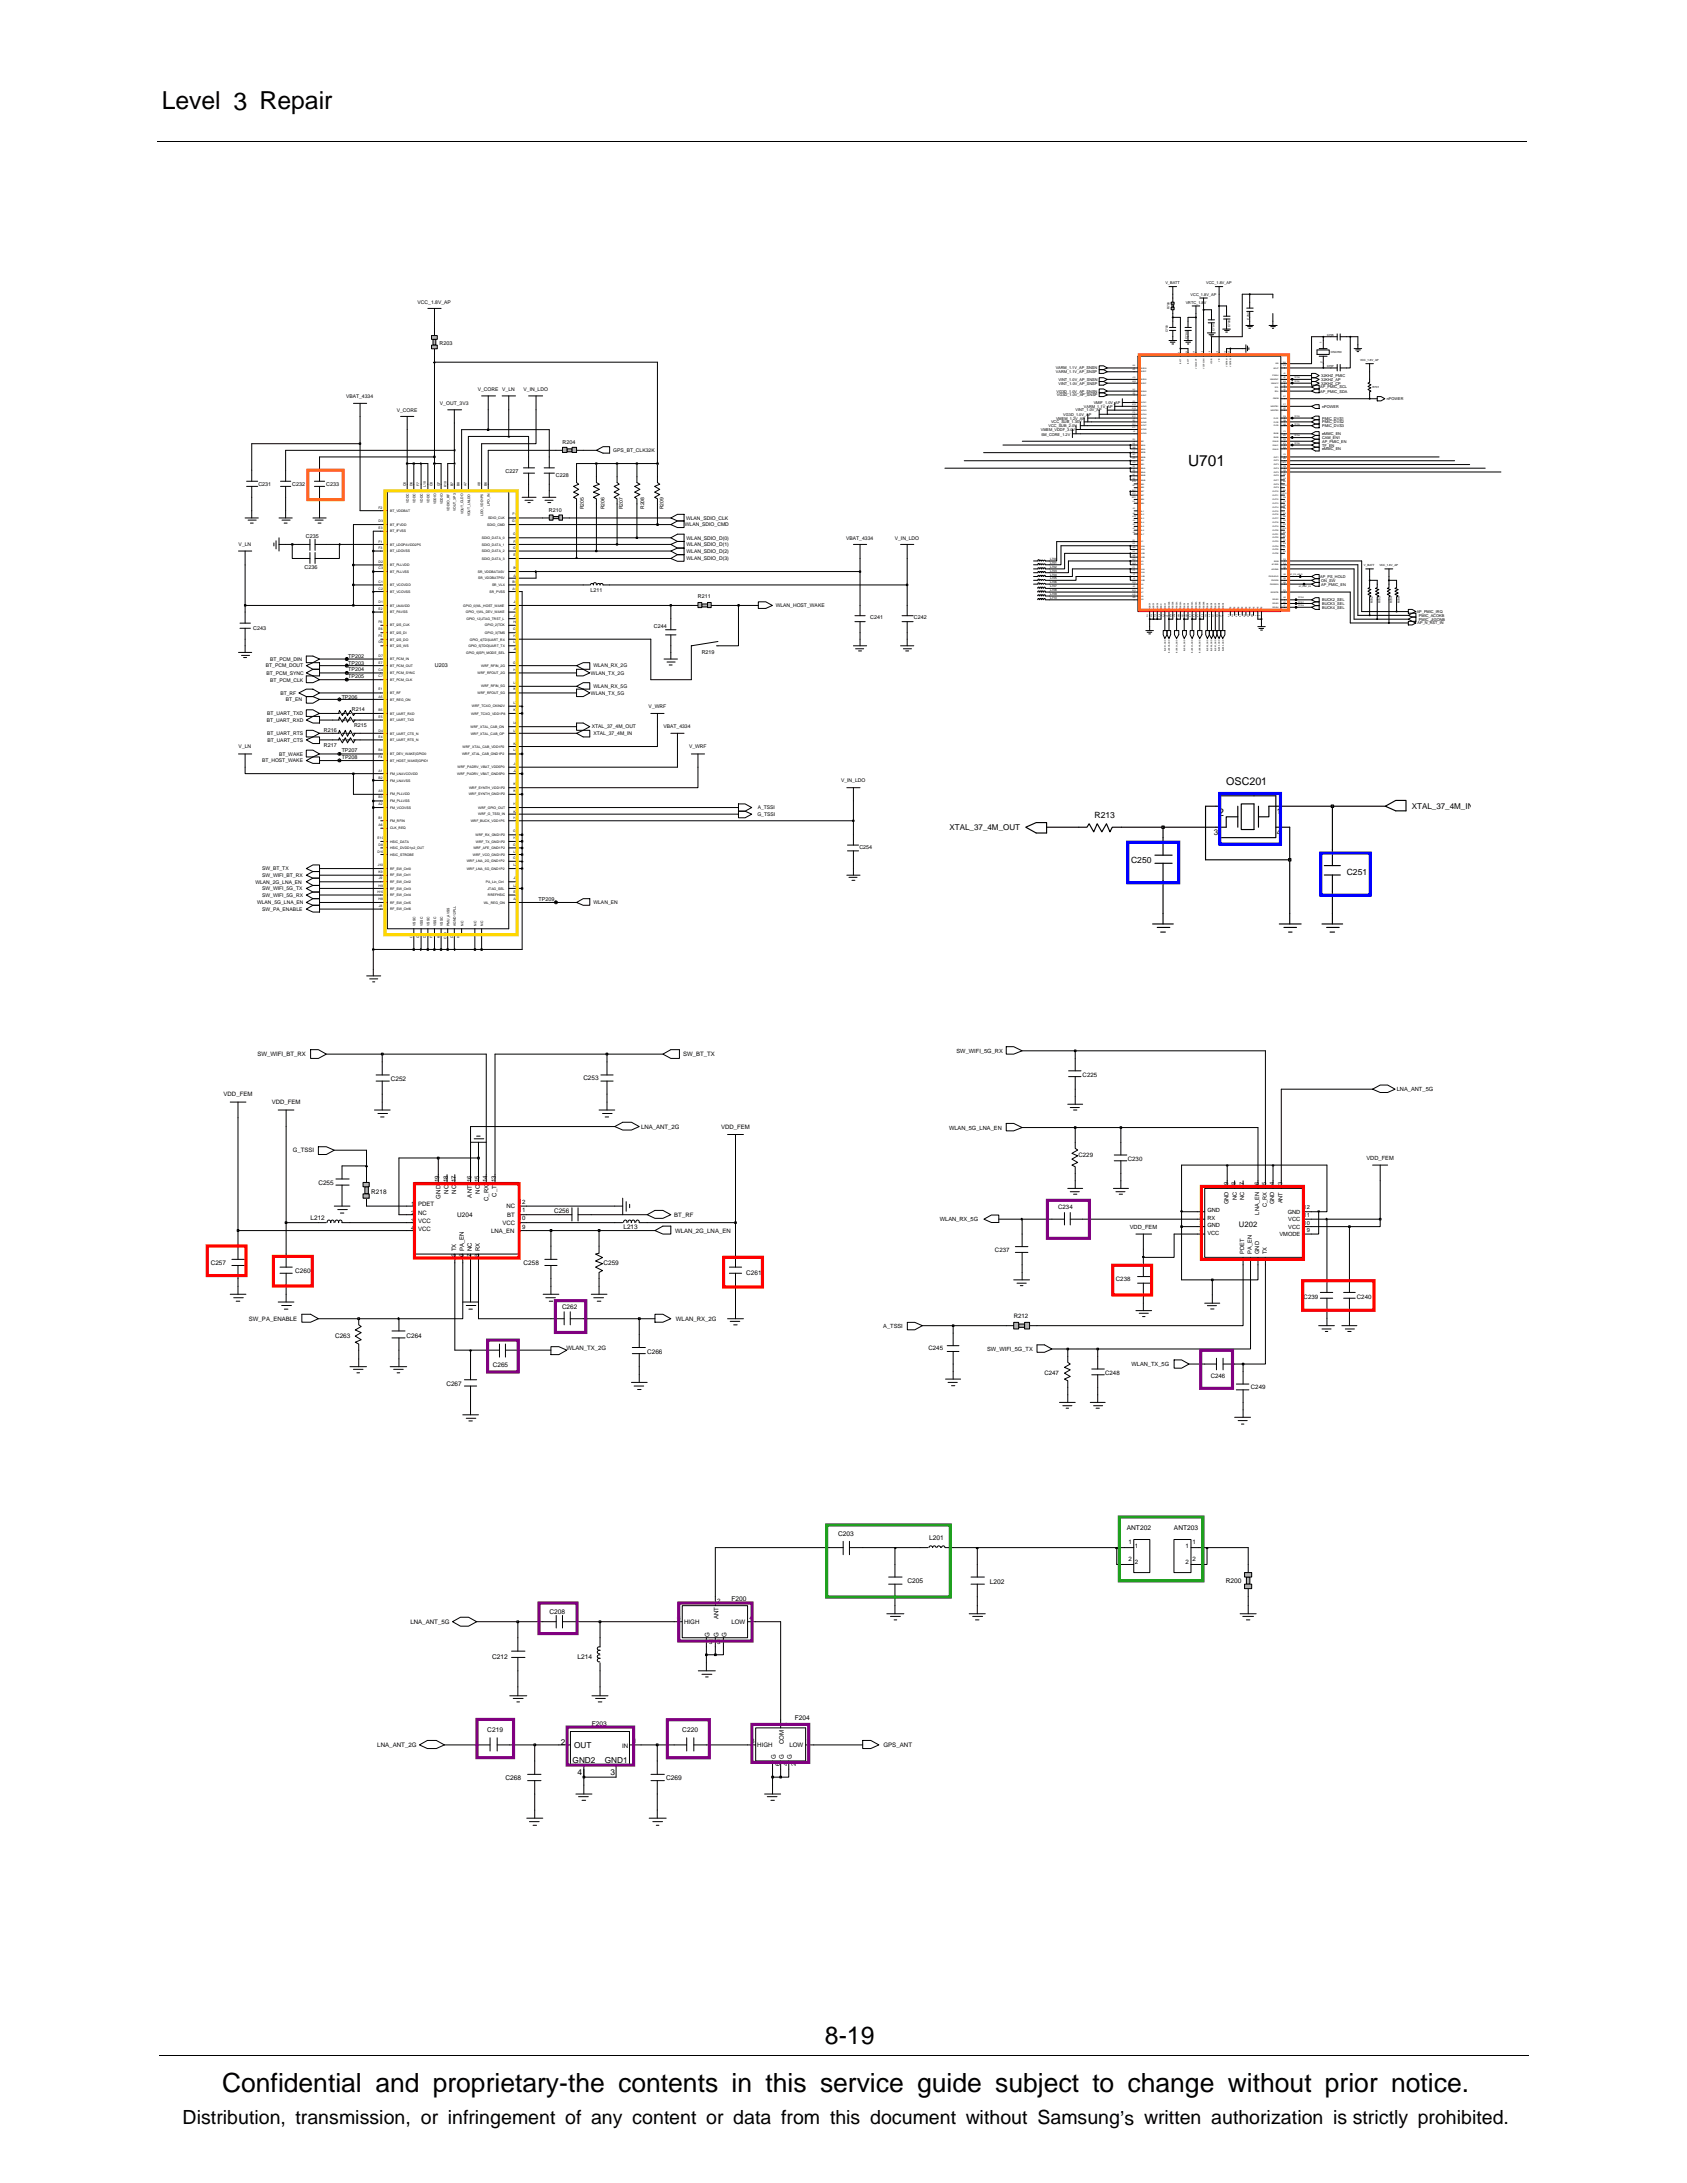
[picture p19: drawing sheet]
<svg xmlns="http://www.w3.org/2000/svg" width="216mm" height="279mm" viewBox="0 0 216 279" stroke-linecap="round" stroke-linejoin="round" font-family="sans-serif">
<defs><g id="words">
<text font-size="3.4" x="28.4" y="267.7">Confidential and proprietary-the contents in this service guide subject to change without prior notice.</text>
<g font-size="3.2">
<text x="20.7" y="14">Level 3 Repair</text>
<text x="105.6" y="261.6">8-19</text>
</g>
<text font-size="2.5" x="23.4" y="271.9">Distribution, transmission, or infringement of any content or data from this document without Samsung’s written authorization is strictly prohibited.</text>
<text font-size="2" x="152" y="59.7">U701</text>
<g font-size="1.4">
<text x="156.9" y="100.5">OSC201</text>
<text x="155.9" y="104.5">2</text>
</g>
<g font-size="1.1">
<text x="140.1" y="104.7">R213</text>
<text x="144.8" y="110.5">C250</text>
<text x="172.4" y="112">C251</text>
<text x="71.8" y="223.3">2</text>
<text x="73.3" y="225.6">GND2</text>
<text x="73.5" y="223.7">OUT</text>
<text x="73.9" y="227.2">4</text>
<text x="77.4" y="225.6">GND1</text>
<text x="78.1" y="227.2">3</text>
</g>
<g font-size="1">
<text x="121.5" y="106.3">XTAL_37_4M_OUT</text>
<text x="155.3" y="106.9">3</text>
<text x="163.4" y="106.9">4</text>
<text x="163.4" y="104.2">1</text>
<text x="180.7" y="103.6">XTAL_37_4M_IN</text>
<text x="158.6" y="157.1">U202</text>
</g>
<g font-size=".8">
<text x="32.9" y="135.2">SW_WIFI_BT_RX</text>
<text x="87.4" y="135.2">SW_BT_TX</text>
<text x="138.6" y="137.8">C225</text>
<text x="28.6" y="140.3">VDD_FEM</text>
<text x="34.8" y="141.3">VDD_FEM</text>
<text x="50" y="138.4">C252</text>
<text x="74.7" y="138.2">C253</text>
<text x="37.5" y="147.5">G_TSSI</text>
<text x="82" y="144.5">LNA_ANT_2G</text>
<text x="92.3" y="144.5">VDD_FEM</text>
<text x="138" y="148.1">C229</text>
<text x="144.3" y="148.6">C230</text>
<text x="40.7" y="151.7">C255</text>
<text x="47.5" y="152.8">R218</text>
<text x="52.6" y="155.5">2</text>
<text x="52.6" y="154.4">1</text>
<text x="53.5" y="155.5">NC</text>
<text x="53.5" y="154.4">PDET</text>
<text x="56.2" y="151.3" transform="rotate(-90 56.2 151.3)">19</text>
<text x="56.4" y="153.4" transform="rotate(-90 56.4 153.4)">GND</text>
<text x="57.3" y="151.3" transform="rotate(-90 57.3 151.3)">18</text>
<text x="57.4" y="152.8" transform="rotate(-90 57.4 152.8)">NC</text>
<text x="58.3" y="151.3" transform="rotate(-90 58.3 151.3)">17</text>
<text x="58.4" y="152.8" transform="rotate(-90 58.4 152.8)">NC</text>
<text x="58.5" y="155.8">U204</text>
<text x="60.3" y="151.3" transform="rotate(-90 60.3 151.3)">16</text>
<text x="60.4" y="153.3" transform="rotate(-90 60.4 153.3)">ANT</text>
<text x="61.3" y="151.3" transform="rotate(-90 61.3 151.3)">15</text>
<text x="61.4" y="152.8" transform="rotate(-90 61.4 152.8)">NC</text>
<text x="62.4" y="151.3" transform="rotate(-90 62.4 151.3)">14</text>
<text x="62.5" y="153.7" transform="rotate(-90 62.5 153.7)">C_RX</text>
<text x="63.5" y="151.3" transform="rotate(-90 63.5 151.3)">13</text>
<text x="63.5" y="153.1" transform="rotate(-90 63.5 153.1)">C_T</text>
<text x="64.8" y="154.6">NC</text>
<text x="64.9" y="155.8">BT</text>
<text x="66.4" y="155.2">11</text>
<text x="66.4" y="154.1">12</text>
<text x="70.9" y="155.3">C256</text>
<text x="86.3" y="155.8">BT_RF</text>
<text x="135.4" y="154.8">C234</text>
<text x="27" y="162">C257</text>
<text x="39.8" y="156.1">L212</text>
<text x="52.6" y="156.5">3</text>
<text x="52.6" y="157.5">4</text>
<text x="53.5" y="156.5">VCC</text>
<text x="53.5" y="157.5">VCC</text>
<text x="58.3" y="160.9" transform="rotate(-90 58.3 160.9)">5</text>
<text x="58.4" y="160.2" transform="rotate(-90 58.4 160.2)">TX</text>
<text x="59.3" y="160.9" transform="rotate(-90 59.3 160.9)">6</text>
<text x="59.4" y="160.2" transform="rotate(-90 59.4 160.2)">PA_EN</text>
<text x="60.3" y="160.9" transform="rotate(-90 60.3 160.9)">7</text>
<text x="60.4" y="160.2" transform="rotate(-90 60.4 160.2)">NC</text>
<text x="61.3" y="160.9" transform="rotate(-90 61.3 160.9)">8</text>
<text x="61.4" y="160.2" transform="rotate(-90 61.4 160.2)">RX</text>
<text x="62.8" y="157.8">LNA_EN</text>
<text x="64.3" y="156.8">VCC</text>
<text x="66.4" y="156.1">10</text>
<text x="66.8" y="157.3">9</text>
<text x="67" y="162">C258</text>
<text x="77.2" y="162">C259</text>
<text x="79.8" y="157.3">L213</text>
<text x="86.4" y="157.8">WLAN_2G_LNA_EN</text>
<text x="127.3" y="160.3">C237</text>
<text x="37.8" y="163">C260</text>
<text x="71.9" y="167.6">C262</text>
<text x="95.5" y="163.2">C261</text>
<text x="142.8" y="163.9">C238</text>
<text x="166.8" y="166.3">C239</text>
<text x="173.7" y="166.3">C240</text>
<text x="31.9" y="169.1">SW_PA_ENABLE</text>
<text x="42.9" y="171.2">C263</text>
<text x="52" y="171.2">C264</text>
<text x="72.5" y="172.8">WLAN_TX_2G</text>
<text x="82.8" y="173.2">C266</text>
<text x="86.5" y="169.1">WLAN_RX_2G</text>
<text x="118.8" y="172.8">C245</text>
<text x="129.7" y="168.7">R212</text>
<text x="57.1" y="177.4">C267</text>
<text x="63.1" y="174.9">C265</text>
<text x="133.7" y="176">C247</text>
<text x="141.4" y="176">C248</text>
<text x="154.9" y="176.3">C246</text>
<text x="160.1" y="177.8">C249</text>
<text x="107.3" y="196.6">C203</text>
<text x="118.9" y="197">L201</text>
<text x="144.2" y="195.8">ANT202</text>
<text x="144.4" y="197.6">1</text>
<text x="150.2" y="195.8">ANT203</text>
<text x="152.6" y="197.6">1</text>
<text x="116.1" y="202.5">C205</text>
<text x="126.7" y="202.8">L202</text>
<text x="144.4" y="199.8">2</text>
<text x="145.2" y="198.1">1</text>
<text x="145.2" y="200.1">2</text>
<text x="151.7" y="198.1">1</text>
<text x="151.7" y="200.1">2</text>
<text x="152.6" y="199.8">2</text>
<text x="156.9" y="202.5">R200</text>
<text x="52.5" y="207.9">LNA_ANT_5G</text>
<text x="70.3" y="206.5">C208</text>
<text x="86.7" y="207.3">6</text>
<text x="87.5" y="207.9">HIGH</text>
<text x="90.8" y="209.5" transform="rotate(-90 90.8 209.5)">G</text>
<text x="91.8" y="205.2">2</text>
<text x="91.9" y="209.5" transform="rotate(-90 91.9 209.5)">G</text>
<text x="91.9" y="207.2" transform="rotate(-90 91.9 207.2)">ANT</text>
<text x="93" y="209.5" transform="rotate(-90 93 209.5)">G</text>
<text x="93.6" y="204.9">F200</text>
<text x="93.6" y="207.9">LOW</text>
<text x="95.9" y="207.3">4</text>
<text x="63" y="212.3">C212</text>
<text x="73.9" y="212.3">L214</text>
<text x="90.7" y="210.4">5</text>
<text x="91.8" y="210.4">3</text>
<text x="93.5" y="210.3" transform="rotate(-90 93.5 210.3)">1</text>
<text x="62.4" y="221.6">C219</text>
<text x="75.8" y="220.9">F203</text>
<text x="87.3" y="221.6">C220</text>
<text x="100.8" y="220.9" transform="rotate(-90 100.8 220.9)">5</text>
<text x="101.7" y="220.2">F204</text>
<text x="48.3" y="223.6">LNA_ANT_2G</text>
<text x="64.7" y="227.8">C268</text>
<text x="79.6" y="223.7">IN</text>
<text x="81" y="223.1">1</text>
<text x="85.3" y="227.8">C269</text>
<text x="96.1" y="223.1">3</text>
<text x="96.9" y="223.6">HIGH</text>
<text x="99.3" y="225.2" transform="rotate(-90 99.3 225.2)">G</text>
<text x="99.8" y="226" transform="rotate(-90 99.8 226)">6</text>
<text x="100.3" y="223.2" transform="rotate(-90 100.3 223.2)">COM</text>
<text x="100.3" y="225.2" transform="rotate(-90 100.3 225.2)">G</text>
<text x="100.8" y="226" transform="rotate(-90 100.8 226)">4</text>
<text x="101" y="223.6">LOW</text>
<text x="101.3" y="225.2" transform="rotate(-90 101.3 225.2)">G</text>
<text x="101.9" y="226" transform="rotate(-90 101.9 226)">2</text>
<text x="103.2" y="223.1">1</text>
<text x="113.1" y="223.6">GPS_ANT</text>
</g>
<g font-size=".7">
<text x="56.3" y="44.2">R203</text>
<text x="72" y="56.8">R204</text>
<text x="33.1" y="62.2">C231</text>
<text x="37.4" y="62.2">C232</text>
<text x="41.7" y="62.3">C233</text>
<text x="64.7" y="60.6">C227</text>
<text x="70.3" y="65.6">R210</text>
<text x="71.1" y="61">C228</text>
<text x="39.1" y="68.8">C235</text>
<text x="39" y="72.9">C236</text>
<text x="75.6" y="75.7">L211</text>
<text x="89.3" y="76.5">R211</text>
<text x="32.4" y="80.6">C243</text>
<text x="83.7" y="80.4">C244</text>
<text x="89.8" y="83.7">R219</text>
<text x="111.4" y="79.3">C241</text>
<text x="116.9" y="79.2">C242</text>
<text x="43.7" y="89.4">TP206</text>
<text x="44.6" y="84.2">TP202</text>
<text x="44.6" y="86.8">TP205</text>
<text x="44.6" y="85.9">TP204</text>
<text x="44.6" y="85.1">TP203</text>
<text x="55.7" y="85.4">U203</text>
<text x="41.4" y="93.7">R216</text>
<text x="41.4" y="95.5">R217</text>
<text x="45" y="91">R214</text>
<text x="45.3" y="93">R215</text>
<text x="43.7" y="96.3">TP207</text>
<text x="43.7" y="97.1">TP208</text>
<text x="110" y="108.7">C254</text>
<text x="68.9" y="115.3">TP209</text>
<text x="122.4" y="134.8">SW_WIFI_5G_RX</text>
<text x="178.8" y="139.7">LNA_ANT_5G</text>
<text x="121.5" y="144.6">WLAN_5G_LNA_EN</text>
<text x="174.9" y="148.4">VDD_FEM</text>
<text x="153.6" y="155.8">2</text>
<text x="153.6" y="154.9">1</text>
<text x="154.5" y="155.1">GND</text>
<text x="157.2" y="152.1" transform="rotate(-90 157.2 152.1)">1</text>
<text x="157.2" y="151.7" transform="rotate(-90 157.2 151.7)">9</text>
<text x="157.2" y="154.2" transform="rotate(-90 157.2 154.2)">GND</text>
<text x="158.1" y="151.7" transform="rotate(-90 158.1 151.7)">8</text>
<text x="158.3" y="153.6" transform="rotate(-90 158.3 153.6)">NC 1</text>
<text x="159.2" y="151.7" transform="rotate(-90 159.2 151.7)">7</text>
<text x="159.2" y="153.6" transform="rotate(-90 159.2 153.6)">NC 1</text>
<text x="161.1" y="151.7" transform="rotate(-90 161.1 151.7)">6</text>
<text x="161.1" y="155.4" transform="rotate(-90 161.1 155.4)">LNA_EN 1</text>
<text x="162.1" y="151.7" transform="rotate(-90 162.1 151.7)">5</text>
<text x="162.1" y="154.5" transform="rotate(-90 162.1 154.5)">C_RX 1</text>
<text x="163" y="151.7" transform="rotate(-90 163 151.7)">4</text>
<text x="163.1" y="154.2" transform="rotate(-90 163.1 154.2)">GND 1</text>
<text x="164.1" y="152.1" transform="rotate(-90 164.1 152.1)">1</text>
<text x="164.1" y="151.7" transform="rotate(-90 164.1 151.7)">3</text>
<text x="164.1" y="154" transform="rotate(-90 164.1 154)">ANT</text>
<text x="164.8" y="155.3">GND</text>
<text x="166.8" y="155.7">11</text>
<text x="166.8" y="154.8">12</text>
<text x="120.3" y="156.3">WLAN_RX_5G</text>
<text x="144.6" y="157.3">VDD_FEM</text>
<text x="153.6" y="156.8">3</text>
<text x="153.6" y="157.7">4</text>
<text x="154.5" y="156.1">RX</text>
<text x="154.5" y="157.1">GND</text>
<text x="154.5" y="158">VCC</text>
<text x="159" y="161.4" transform="rotate(-90 159 161.4)">5</text>
<text x="159.2" y="160.5" transform="rotate(-90 159.2 160.5)">PDET</text>
<text x="159.9" y="161.4" transform="rotate(-90 159.9 161.4)">6</text>
<text x="160.2" y="160.5" transform="rotate(-90 160.2 160.5)">PA_EN</text>
<text x="160.9" y="161.4" transform="rotate(-90 160.9 161.4)">7</text>
<text x="161.1" y="160.5" transform="rotate(-90 161.1 160.5)">GND</text>
<text x="161.8" y="161.4" transform="rotate(-90 161.8 161.4)">8</text>
<text x="162.1" y="160.5" transform="rotate(-90 162.1 160.5)">TX</text>
<text x="163.7" y="158.2">VMODE</text>
<text x="164.9" y="157.3">VCC</text>
<text x="164.9" y="156.3">VCC</text>
<text x="166.8" y="156.8">10</text>
<text x="167.3" y="157.7">9</text>
<text x="113" y="169.9">A_TSSI</text>
<text x="126.3" y="172.9">SW_WIFI_5G_TX</text>
<text x="144.8" y="174.8">WLAN_TX_5G</text>
</g>
<g font-size=".6">
<text x="53.4" y="38.9">VCC_1.8V_AP</text>
<text x="44.3" y="50.9">VBAT_4334</text>
<text x="50.8" y="52.7">V_CORE</text>
<text x="56.3" y="51.8">V_OUT_3V3</text>
<text x="61.2" y="50.1">V_CORE</text>
<text x="64.3" y="50.1">V_LN</text>
<text x="67" y="50.1">V_IN_LDO</text>
<text x="78.5" y="57.9">GPS_BT_CLK32K</text>
<text x="74.7" y="65.2" transform="rotate(-90 74.7 65.2)">R205</text>
<text x="77.4" y="65.2" transform="rotate(-90 77.4 65.2)">R206</text>
<text x="79.7" y="65.2" transform="rotate(-90 79.7 65.2)">R207</text>
<text x="82.4" y="65.2" transform="rotate(-90 82.4 65.2)">R208</text>
<text x="84.9" y="65.2" transform="rotate(-90 84.9 65.2)">R209</text>
<text x="30.5" y="69.9">V_LN</text>
<text x="87.7" y="67.4">WLAN_SDIO_CMD</text>
<text x="87.8" y="66.5">WLAN_SDIO_CLK</text>
<text x="87.9" y="71.7">WLAN_SDIO_D(3)</text>
<text x="87.9" y="70.8">WLAN_SDIO_D(2)</text>
<text x="87.9" y="69.9">WLAN_SDIO_D(1)</text>
<text x="87.9" y="69.1">WLAN_SDIO_D(0)</text>
<text x="108.3" y="69.1">VBAT_4334</text>
<text x="114.5" y="69.1">V_IN_LDO</text>
<text x="99.3" y="77.7">WLAN_HOST_WAKE</text>
<text x="34" y="85.4">BT_PCM_DOUT</text>
<text x="34.1" y="86.4">BT_PCM_SYNC</text>
<text x="34.6" y="87.2">BT_PCM_CLK</text>
<text x="34.6" y="84.6">BT_PCM_DIN</text>
<text x="35.9" y="88.9">BT_RF</text>
<text x="36.6" y="89.8">BT_EN</text>
<text x="75.6" y="86.4">WLAN_TX_2G</text>
<text x="75.6" y="88.9">WLAN_TX_5G</text>
<text x="75.9" y="85.4">WLAN_RX_2G</text>
<text x="75.9" y="88.1">WLAN_RX_5G</text>
<text x="30.5" y="95.8">V_LN</text>
<text x="34.2" y="92.4">BT_UART_RXD</text>
<text x="34.2" y="91.5">BT_UART_TXD</text>
<text x="34.2" y="94.1">BT_UART_RTS</text>
<text x="34.2" y="94.9">BT_UART_CTS</text>
<text x="75.7" y="93.2">XTAL_37_4M_OUT</text>
<text x="75.9" y="94.1">XTAL_37_4M_IN</text>
<text x="83" y="90.6">V_WRF</text>
<text x="84.9" y="93.2">VBAT_4334</text>
<text x="88.2" y="95.8">V_WRF</text>
<text x="33.5" y="97.6">BT_HOST_WAKE</text>
<text x="35.7" y="96.7">BT_WAKE</text>
<text x="107.6" y="100.1">V_IN_LDO</text>
<text x="96.9" y="104.4">G_TSSI</text>
<text x="97" y="103.6">A_TSSI</text>
<text x="32.7" y="113.1">WLAN_2G_LNA_EN</text>
<text x="33.5" y="111.4">SW_BT_TX</text>
<text x="33.5" y="112.2">SW_WIFI_BT_RX</text>
<text x="33.5" y="113.9">SW_WIFI_5G_TX</text>
<text x="32.9" y="115.7">WLAN_5G_LNA_EN</text>
<text x="33.5" y="114.8">SW_WIFI_5G_RX</text>
<text x="33.5" y="116.6">SW_PA_ENABLE</text>
<text x="75.9" y="115.7">WLAN_EN</text>
</g>
<g font-size=".5">
<text x="149.1" y="36.4">V_BATT</text>
<text x="151.7" y="38.9">VRTC_1.8V</text>
<text x="152.4" y="37.8">VCC_1.8V_AP</text>
<text x="154.4" y="36.4">VCC_1.8V_AP</text>
<text x="135.1" y="47.3">VARM_1.1V_AP_SNSN</text>
<text x="135.1" y="47.8">VARM_1.1V_AP_SNSP</text>
<text x="135.1" y="53.7">VMEM_1.2V_AP</text>
<text x="135.2" y="50.2">VG3D_1.0V_AP_SNSN</text>
<text x="135.3" y="50.7">VG3D_1.0V_AP_SNSP</text>
<text x="135.4" y="48.7">VINT_1.0V_AP_SNSN</text>
<text x="135.5" y="49.2">VINT_1.0V_AP_SNSP</text>
<text x="136.1" y="53.2">VG3D_1.0V_AP</text>
<text x="137.6" y="52.7">VINT_1.0V_AP</text>
<text x="138.7" y="52.2">VARM_1.1V_AP</text>
<text x="140" y="51.7">VMIF_1.0V_AP</text>
<text x="169" y="49.7">AP_PMIC_SCL</text>
<text x="169" y="50.3">AP_PMIC_SDA</text>
<text x="169.1" y="48.2">32KHZ_PMIC</text>
<text x="169.1" y="48.7">32KHZ_AP</text>
<text x="169.1" y="49.2">32KHZ_CP</text>
<text x="169.2" y="52.2">nPOWER</text>
<text x="169.2" y="53.7">PMIC_DVS1</text>
<text x="177.5" y="51.2">nPOWER</text>
<text x="133.2" y="55.2">VMEM_VDDF_3.0V</text>
<text x="133.3" y="55.8">5M_CORE_1.2V</text>
<text x="134.2" y="54.7">VCC_SUB_2.0V</text>
<text x="134.5" y="54.2">VCC_SUB_1.35V</text>
<text x="169.2" y="57.1">TF_EN</text>
<text x="169.2" y="56.2">CAM_EN1</text>
<text x="169.2" y="55.7">eMMC_EN</text>
<text x="169.2" y="56.7">AP_PMIC_EN</text>
<text x="169.2" y="57.6">eMMC_EN</text>
<text x="169.2" y="54.2">PMIC_DVS2</text>
<text x="169.2" y="54.7">PMIC_DVS3</text>
<text x="169" y="74">AP_PS_HOLD</text>
<text x="169.1" y="74.5">ON_SW</text>
<text x="169.1" y="75">AP_PMIC_EN</text>
<text x="169.2" y="76.9">BUCK2_SEL</text>
<text x="169.2" y="77.4">BUCK3_SEL</text>
<text x="169.2" y="77.9">BUCK4_SEL</text>
<text x="181.3" y="78.4">AP_PMIC_IRQ</text>
<text x="181.4" y="79.9">AP_N_RST_IN</text>
<text x="181.6" y="78.9">PMIC_ACOKB</text>
<text x="181.6" y="79.4">PMIC_JIGONB</text>
</g>
<g font-size=".4">
<text x="149.7" y="39.6" transform="rotate(-90 149.7 39.6)">R700</text>
<text x="157.4" y="41.9" transform="rotate(-90 157.4 41.9)">C700</text>
<text x="159.9" y="40.9" transform="rotate(-90 159.9 40.9)">C702</text>
<text x="149.5" y="42.5" transform="rotate(-90 149.5 42.5)">C703</text>
<text x="152" y="43.4" transform="rotate(-90 152 43.4)">C704</text>
<text x="155.4" y="42.4" transform="rotate(-90 155.4 42.4)">C701</text>
<text x="169.2" y="44" transform="rotate(-90 169.2 44)">1</text>
<text x="169.3" y="46.5" transform="rotate(-90 169.3 46.5)">2</text>
<text x="169.8" y="46.9">C707</text>
<text x="169.8" y="43">C705</text>
<text x="170.3" y="45.1">OSC700</text>
<text x="174.1" y="46.2">VCC_1.8V_AP</text>
<text x="175.7" y="49.6">R701</text>
<text x="48.4" y="65.1">F2</text>
<text x="49.9" y="65.5">BT_VDDBAT</text>
<text x="51.9" y="62.2" transform="rotate(-90 51.9 62.2)">C6</text>
<text x="52.3" y="64.4" transform="rotate(-90 52.3 64.4)">VDDC</text>
<text x="52.8" y="62.2" transform="rotate(-90 52.8 62.2)">D6</text>
<text x="53.2" y="64.4" transform="rotate(-90 53.2 64.4)">VDDC</text>
<text x="53.6" y="62.2" transform="rotate(-90 53.6 62.2)">F7</text>
<text x="54.1" y="64.4" transform="rotate(-90 54.1 64.4)">VDDC</text>
<text x="54.5" y="62.3" transform="rotate(-90 54.5 62.3)">L10</text>
<text x="55" y="64.4" transform="rotate(-90 55 64.4)">VDDC</text>
<text x="55.4" y="62.2" transform="rotate(-90 55.4 62.2)">C8</text>
<text x="55.8" y="64.6" transform="rotate(-90 55.8 64.6)">VDDIO</text>
<text x="56.3" y="62.3" transform="rotate(-90 56.3 62.3)">G7</text>
<text x="56.7" y="64.6" transform="rotate(-90 56.7 64.6)">VDDIO</text>
<text x="57.1" y="62.4" transform="rotate(-90 57.1 62.4)">K10</text>
<text x="57.5" y="65.4" transform="rotate(-90 57.5 65.4)">VDDIO_RF</text>
<text x="58" y="62.2" transform="rotate(-90 58 62.2)">B7</text>
<text x="58.4" y="65.4" transform="rotate(-90 58.4 65.4)">VOUT_3P3</text>
<text x="58.8" y="62.2" transform="rotate(-90 58.8 62.2)">B8</text>
<text x="59.3" y="65.8" transform="rotate(-90 59.3 65.8)">VOUT_CLDO</text>
<text x="59.7" y="62.2" transform="rotate(-90 59.7 62.2)">A7</text>
<text x="61.5" y="62.2" transform="rotate(-90 61.5 62.2)">A8</text>
<text x="62.3" y="62.2" transform="rotate(-90 62.3 62.2)">B6</text>
<text x="62.7" y="64.7" transform="rotate(-90 62.7 64.7)">LPO_IN</text>
<text x="65.6" y="66">F10</text>
<text x="48.4" y="66.8">D3</text>
<text x="48.4" y="69.4">F1</text>
<text x="48.4" y="70.3">F3</text>
<text x="48.4" y="67.7">E3</text>
<text x="49.9" y="67.3">BT_IFVDD</text>
<text x="49.9" y="69.8">BT_LDOPAVDD2P5</text>
<text x="49.9" y="70.7">BT_LDOVSS</text>
<text x="49.9" y="68.1">BT_IFVSS</text>
<text x="60.2" y="66.1" transform="rotate(-90 60.2 66.1)">VOUT_LNLDO</text>
<text x="61.7" y="71.6">SDIO_DATA_3</text>
<text x="61.7" y="70.7">SDIO_DATA_2</text>
<text x="61.7" y="69">SDIO_DATA_0</text>
<text x="61.7" y="69.8">SDIO_DATA_1</text>
<text x="61.8" y="66" transform="rotate(-90 61.8 66)">LDO_VDD1P5</text>
<text x="62.4" y="67.3">SDIO_CMD</text>
<text x="62.5" y="66.4">SDIO_CLK</text>
<text x="65.6" y="66.8">G10</text>
<text x="65.7" y="70.3">G8</text>
<text x="65.7" y="68.5">G9</text>
<text x="65.7" y="71.2">E8</text>
<text x="65.7" y="69.4">F9</text>
<text x="134.4" y="71.7">L700</text>
<text x="48.5" y="77.2">D1</text>
<text x="48.5" y="72">D2</text>
<text x="48.5" y="75.5">C2</text>
<text x="48.5" y="72.9">C3</text>
<text x="48.5" y="74.6">C1</text>
<text x="49.9" y="77.7">BT_LNAVDD</text>
<text x="49.9" y="72.5">BT_PLLVDD</text>
<text x="49.9" y="75">BT_VCOVDD</text>
<text x="49.9" y="75.9">BT_VCOVSS</text>
<text x="49.9" y="73.3">BT_PLLVSS</text>
<text x="59.3" y="77.7">GPIO_0|WL_HOST_WAKE</text>
<text x="61.2" y="73.3">SR_VDDBATA5V</text>
<text x="61.2" y="74.2">SR_VDDBATP5V</text>
<text x="62.7" y="75.9">SR_PVSS</text>
<text x="63" y="75">SR_VLX</text>
<text x="65.6" y="74.6">B10</text>
<text x="65.6" y="75.5">A10</text>
<text x="65.7" y="73.8">A9</text>
<text x="65.7" y="72.9">B9</text>
<text x="65.7" y="77.2">J4</text>
<text x="134.4" y="72.7">L702</text>
<text x="134.4" y="76.2">L709</text>
<text x="134.4" y="73.2">L703</text>
<text x="134.4" y="74.2">L705</text>
<text x="134.4" y="75.1">L707</text>
<text x="134.4" y="76.7">L710</text>
<text x="134.4" y="74.7">L706</text>
<text x="134.4" y="72.2">L701</text>
<text x="134.4" y="75.6">L708</text>
<text x="134.4" y="73.7">L704</text>
<text x="174.6" y="72.4">V_BATT</text>
<text x="175.7" y="77.2" transform="rotate(-90 175.7 77.2)">R702</text>
<text x="176.5" y="72.4">VCC_1.8V_AP</text>
<text x="176.7" y="77.2" transform="rotate(-90 176.7 77.2)">R703</text>
<text x="178.2" y="77.2" transform="rotate(-90 178.2 77.2)">R704</text>
<text x="179.1" y="77.2" transform="rotate(-90 179.1 77.2)">R705</text>
<text x="48.4" y="82.3">G5</text>
<text x="48.4" y="81.5">F5</text>
<text x="48.4" y="79.8">F6</text>
<text x="48.4" y="78">E2</text>
<text x="48.4" y="80.7">E6</text>
<text x="49.9" y="82.8">BT_I2S_WS</text>
<text x="49.9" y="82">BT_I2S_DO</text>
<text x="49.9" y="80.2">BT_I2S_CLK</text>
<text x="49.9" y="78.5">BT_PAVSS</text>
<text x="49.9" y="81.1">BT_I2S_DI</text>
<text x="59.6" y="78.5">GPIO_1|WL_DEV_WAKE</text>
<text x="59.6" y="83.7">GPIO_6|SPI_MODE_SEL</text>
<text x="59.7" y="79.3">GPIO_12|JTAG_TRST_L</text>
<text x="59.9" y="82.8">GPIO_5|TDO|UART_TX</text>
<text x="60.1" y="82">GPIO_4|TDI|UART_RX</text>
<text x="62.1" y="81.1">GPIO_3|TMS</text>
<text x="62.1" y="80.2">GPIO_2|TCK</text>
<text x="65.7" y="80.7">G6</text>
<text x="65.7" y="79.8">H6</text>
<text x="65.7" y="81.5">H7</text>
<text x="65.7" y="82.3">L9</text>
<text x="65.7" y="78">J5</text>
<text x="65.7" y="83.2">J6</text>
<text x="65.7" y="79">J7</text>
<text x="48.4" y="89.3">A5</text>
<text x="48.4" y="85">E7</text>
<text x="48.5" y="84.1">D7</text>
<text x="48.5" y="88.4">E1</text>
<text x="48.5" y="86.7">C7</text>
<text x="48.5" y="85.8">C4</text>
<text x="49.9" y="89.7">BT_REG_ON</text>
<text x="49.9" y="85.3">BT_PCM_OUT</text>
<text x="49.9" y="84.5">BT_PCM_IN</text>
<text x="49.9" y="88.8">BT_RF</text>
<text x="49.9" y="87.1">BT_PCM_CLK</text>
<text x="49.9" y="86.3">BT_PCM_SYNC</text>
<text x="61.1" y="88.8">WRF_RFOUT_5G</text>
<text x="61.1" y="86.3">WRF_RFOUT_2G</text>
<text x="61.6" y="88">WRF_RFIN_5G</text>
<text x="61.6" y="85.3">WRF_RFIN_2G</text>
<text x="65.7" y="85">G1</text>
<text x="65.7" y="87.5">L1</text>
<text x="65.7" y="88.4">K1</text>
<text x="65.7" y="85.8">H1</text>
<text x="48.4" y="93.6">D4</text>
<text x="48.4" y="91">B5</text>
<text x="48.4" y="94.5">E4</text>
<text x="48.4" y="91.8">E5</text>
<text x="49.9" y="94">BT_UART_CTS_N</text>
<text x="49.9" y="91.5">BT_UART_RXD</text>
<text x="49.9" y="94.9">BT_UART_RTS_N</text>
<text x="49.9" y="92.3">BT_UART_TXD</text>
<text x="59.2" y="95.7">WRF_XTAL_CAB_VDD1P2</text>
<text x="60.2" y="93.2">WRF_XTAL_CAB_ON</text>
<text x="60.2" y="94">WRF_XTAL_CAB_OP</text>
<text x="60.3" y="91.5">WRF_TCXO_VDD1P8</text>
<text x="60.4" y="90.5">WRF_TCXO_CKIN2V</text>
<text x="65.7" y="95.3">K6</text>
<text x="65.7" y="91">K7</text>
<text x="65.7" y="93.6">L5</text>
<text x="65.7" y="92.7">L6</text>
<text x="65.7" y="90.1">L7</text>
<text x="48.4" y="99.7">B2</text>
<text x="48.4" y="96.2">B4</text>
<text x="48.4" y="97">F4</text>
<text x="48.5" y="101.3">A3</text>
<text x="48.5" y="98.8">A1</text>
<text x="49.9" y="100">FM_LNAVSS</text>
<text x="49.9" y="96.6">BT_DEV_WAKE|GPIO0</text>
<text x="49.9" y="97.5">BT_HOST_WAKE|GPIO1</text>
<text x="49.9" y="101.8">FM_PLLVDD</text>
<text x="49.9" y="99.2">FM_LNAVCOVDD</text>
<text x="58.5" y="99.2">WRF_PADRV_VBAT_GND5P0</text>
<text x="58.6" y="98.3">WRF_PADRV_VBAT_VDD5P0</text>
<text x="59.1" y="96.6">WRF_XTAL_CAB_GND1P2</text>
<text x="60" y="101.8">WRF_SYNTH_GND1P2</text>
<text x="60" y="101">WRF_SYNTH_VDD1P2</text>
<text x="65.7" y="101.3">K4</text>
<text x="65.7" y="100.5">K5</text>
<text x="65.7" y="96.2">L4</text>
<text x="65.7" y="98.8">J2</text>
<text x="65.7" y="97.9">J1</text>
<text x="48.3" y="107.4">E10</text>
<text x="48.4" y="102.2">B3</text>
<text x="48.4" y="104.8">B1</text>
<text x="48.4" y="105.7">A6</text>
<text x="48.5" y="103">A2</text>
<text x="49.9" y="106.2">CLK_REQ</text>
<text x="49.9" y="102.7">FM_PLLVSS</text>
<text x="49.9" y="105.2">FM_RFIN</text>
<text x="49.9" y="107.8">HSIC_DATA</text>
<text x="49.9" y="103.5">FM_VCOVSS</text>
<text x="60.2" y="105.2">WRF_BUCK_VDD1P5</text>
<text x="60.9" y="107">WRF_RX_GND1P2</text>
<text x="60.9" y="107.8">WRF_TX_GND1P2</text>
<text x="61.2" y="103.5">WRF_GPIO_OUT</text>
<text x="61.2" y="104.4">WRF_G_TSSI_IN</text>
<text x="65.7" y="106.5">G3</text>
<text x="65.7" y="107.4">H3</text>
<text x="65.7" y="104.8">H4</text>
<text x="65.7" y="104">K2</text>
<text x="65.7" y="103">H2</text>
<text x="48.3" y="109.2">D10</text>
<text x="48.3" y="110.8">J10</text>
<text x="48.5" y="111.7">K9</text>
<text x="48.5" y="108.3">D8</text>
<text x="48.5" y="113.5">H9</text>
<text x="48.5" y="112.5">J9</text>
<text x="49.9" y="111.3">RF_SW_Ctrl0</text>
<text x="49.9" y="112.2">RF_SW_Ctrl1</text>
<text x="49.9" y="113">RF_SW_Ctrl2</text>
<text x="49.9" y="113.9">RF_SW_Ctrl3</text>
<text x="49.9" y="108.7">HSIC_DVDD1p2_OUT</text>
<text x="49.9" y="109.5">HSIC_STROBE</text>
<text x="59.7" y="110.4">WRF_LNA_2G_GND1P2</text>
<text x="59.7" y="111.3">WRF_LNA_5G_GND1P2</text>
<text x="60.5" y="109.5">WRF_VCO_GND1P2</text>
<text x="60.6" y="108.7">WRF_AFE_GND1P2</text>
<text x="62.2" y="113">PA_Lin_Ctrl</text>
<text x="62.4" y="113.9">JTAG_SEL</text>
<text x="65.7" y="110">G2</text>
<text x="65.7" y="108.3">G4</text>
<text x="65.7" y="110.8">L2</text>
<text x="65.7" y="109.2">L3</text>
<text x="65.7" y="113.5">L8</text>
<text x="65.7" y="112.5">J3</text>
<text x="48.3" y="114.3">H10</text>
<text x="48.5" y="115.2">H8</text>
<text x="48.5" y="116">J8</text>
<text x="49.9" y="116.5">RF_SW_Ctrl6</text>
<text x="49.9" y="115.7">RF_SW_Ctrl5</text>
<text x="49.9" y="114.7">RF_SW_Ctrl4</text>
<text x="52.8" y="120" transform="rotate(-90 52.8 120)">C5</text>
<text x="53.2" y="118.5" transform="rotate(-90 53.2 118.5)">VSSC</text>
<text x="53.6" y="120" transform="rotate(-90 53.6 120)">C9</text>
<text x="54.1" y="118.5" transform="rotate(-90 54.1 118.5)">VSSC</text>
<text x="54.5" y="120" transform="rotate(-90 54.5 120)">D5</text>
<text x="55" y="118.5" transform="rotate(-90 55 118.5)">VSSC</text>
<text x="55.4" y="120" transform="rotate(-90 55.4 120)">F8</text>
<text x="55.8" y="118.5" transform="rotate(-90 55.8 118.5)">VSSC</text>
<text x="56.3" y="120" transform="rotate(-90 56.3 120)">K8</text>
<text x="56.7" y="118.5" transform="rotate(-90 56.7 118.5)">VSSC</text>
<text x="57.1" y="119.6" transform="rotate(-90 57.1 119.6)">0</text>
<text x="57.5" y="118.5" transform="rotate(-90 57.5 118.5)">PMU_AVSS</text>
<text x="58" y="120" transform="rotate(-90 58 120)">D9</text>
<text x="58.4" y="118.5" transform="rotate(-90 58.4 118.5)">AGND12PLL</text>
<text x="58.8" y="120" transform="rotate(-90 58.8 120)">H5</text>
<text x="59.3" y="118.5" transform="rotate(-90 59.3 118.5)">NC</text>
<text x="60.5" y="119.8" transform="rotate(-90 60.5 119.8)">1</text>
<text x="61" y="118.5" transform="rotate(-90 61 118.5)">NC</text>
<text x="61.5" y="119.8" transform="rotate(-90 61.5 119.8)">2</text>
<text x="61.8" y="118.5" transform="rotate(-90 61.8 118.5)">NC</text>
<text x="61.9" y="115.7">WL_REG_ON</text>
<text x="62.4" y="114.7">RREFHSIC</text>
<text x="65.7" y="115.2">A4</text>
<text x="65.7" y="114.3">E9</text>
<text x="57.1" y="120.1" transform="rotate(-90 57.1 120.1)">C1</text>
</g>
<g font-size=".2">
<text x="145" y="46.9">K8</text>
<text x="145" y="47.4">K9</text>
<text x="145.9" y="47.2">SNS2N</text>
<text x="145.9" y="47.7">SNS2P</text>
<text x="151" y="45.3" transform="rotate(-90 151 45.3)">L3</text>
<text x="151.2" y="46.5" transform="rotate(-90 151.2 46.5)">BATT</text>
<text x="151.9" y="45.3" transform="rotate(-90 151.9 45.3)">M3</text>
<text x="152.1" y="46.5" transform="rotate(-90 152.1 46.5)">BATT</text>
<text x="152.9" y="45.2" transform="rotate(-90 152.9 45.2)">J4</text>
<text x="153.2" y="47.2" transform="rotate(-90 153.2 47.2)">VCC32KCP</text>
<text x="153.9" y="45.3" transform="rotate(-90 153.9 45.3)">K5</text>
<text x="154.1" y="47.2" transform="rotate(-90 154.1 47.2)">VCCP32KH</text>
<text x="154.9" y="45.3" transform="rotate(-90 154.9 45.3)">K6</text>
<text x="155.2" y="46.6" transform="rotate(-90 155.2 46.6)">VCOIN</text>
<text x="155.8" y="45.3" transform="rotate(-90 155.8 45.3)">G9</text>
<text x="156.1" y="46.3" transform="rotate(-90 156.1 46.3)">VIO</text>
<text x="156.9" y="45.3" transform="rotate(-90 156.9 45.3)">H4</text>
<text x="157.1" y="46.9" transform="rotate(-90 157.1 46.9)">VSETB51</text>
<text x="157.4" y="45.3" transform="rotate(-90 157.4 45.3)">H5</text>
<text x="157.6" y="46.9" transform="rotate(-90 157.6 46.9)">VSETB52</text>
<text x="163" y="47.2">XOUT</text>
<text x="163.2" y="46.7">XIN</text>
<text x="164.2" y="46.4">M4</text>
<text x="164.3" y="47.9">J5</text>
<text x="164.3" y="46.9">L4</text>
<text x="144.9" y="52.4">G10</text>
<text x="144.9" y="53.3">E11</text>
<text x="144.9" y="51.9">K10</text>
<text x="144.9" y="48.9">H10</text>
<text x="144.9" y="48.4">J10</text>
<text x="145" y="50.4">G3</text>
<text x="145" y="52.9">F3</text>
<text x="145" y="51.4">C2</text>
<text x="145" y="53.8">B2</text>
<text x="145" y="49.9">H3</text>
<text x="145.9" y="53.6">BUCK5</text>
<text x="145.9" y="52.1">BUCK2</text>
<text x="145.9" y="48.6">SNS3N</text>
<text x="145.9" y="49.1">SNS3P</text>
<text x="145.9" y="52.6">BUCK3</text>
<text x="145.9" y="50.6">SNS4P</text>
<text x="145.9" y="53.1">BUCK4</text>
<text x="145.9" y="51.6">BUCK1</text>
<text x="145.9" y="50.1">SNS4N</text>
<text x="162.5" y="48.6">32KHZAP</text>
<text x="162.6" y="52.6">MRSTB2</text>
<text x="162.6" y="52.1">MRSTB1</text>
<text x="162.7" y="49.1">32KHCP</text>
<text x="162.9" y="48.2">P32KH</text>
<text x="162.9" y="51.1">ONOB</text>
<text x="163" y="53.6">DVS1</text>
<text x="163.1" y="50.1">SDA</text>
<text x="163.2" y="49.6">SCL</text>
<text x="164.3" y="48.9">K4</text>
<text x="164.3" y="52.4">G7</text>
<text x="164.3" y="53.8">G8</text>
<text x="164.3" y="50.9">E7</text>
<text x="164.3" y="51.9">F7</text>
<text x="164.3" y="53.3">F8</text>
<text x="164.3" y="48.4">J6</text>
<text x="164.3" y="49.4">J8</text>
<text x="164.3" y="49.9">J9</text>
<text x="165.7" y="53.3">TP702</text>
<text x="165.7" y="48.4">TP700</text>
<text x="165.7" y="48.9">TP701</text>
<text x="144.9" y="54.4">D11</text>
<text x="144.9" y="54.8">L11</text>
<text x="144.9" y="58.8">J11</text>
<text x="144.9" y="59.3">J12</text>
<text x="145" y="58.3">M7</text>
<text x="145" y="57.3">M8</text>
<text x="145" y="59.8">G1</text>
<text x="145" y="56.3">D2</text>
<text x="145" y="57.8">L7</text>
<text x="145" y="56.8">L8</text>
<text x="145" y="55.3">J3</text>
<text x="145.9" y="54.6">BUCK7</text>
<text x="145.9" y="56.6">INB1</text>
<text x="145.9" y="54.1">BUCK6</text>
<text x="145.9" y="58.6">INB2B</text>
<text x="145.9" y="57.6">INB2A</text>
<text x="145.9" y="55.1">BUCK8</text>
<text x="145.9" y="59.1">INB3</text>
<text x="145.9" y="59.5">INB3</text>
<text x="145.9" y="55.6">BUCK9</text>
<text x="145.9" y="58">INB2B</text>
<text x="145.9" y="57.1">INB2A</text>
<text x="162.9" y="56.6">ENL20</text>
<text x="162.9" y="57.1">ENL21</text>
<text x="162.9" y="57.6">ENL22</text>
<text x="163" y="55.6">ENB8</text>
<text x="163" y="58.6">OUT1</text>
<text x="163" y="56.1">ENB9</text>
<text x="163" y="59.1">OUT2</text>
<text x="163" y="59.5">OUT3</text>
<text x="163" y="54.6">DVS3</text>
<text x="163" y="54.1">DVS2</text>
<text x="164.2" y="59.3">B10</text>
<text x="164.3" y="56.3">D3</text>
<text x="164.3" y="56.8">E3</text>
<text x="164.3" y="57.3">E4</text>
<text x="164.3" y="59.8">C8</text>
<text x="164.3" y="55.3">C3</text>
<text x="164.3" y="58.3">C5</text>
<text x="164.3" y="55.8">B3</text>
<text x="164.3" y="58.8">B4</text>
<text x="164.3" y="54.4">H8</text>
<text x="165.7" y="54.4">TP703</text>
<text x="165.7" y="56.8">TP705</text>
<text x="165.7" y="55.8">TP704</text>
<text x="144.9" y="63.7">M11</text>
<text x="144.9" y="63.2">C11</text>
<text x="144.9" y="62.8">B11</text>
<text x="144.9" y="61.7">E12</text>
<text x="145" y="60.3">G2</text>
<text x="145" y="64.2">L2</text>
<text x="145" y="60.8">H1</text>
<text x="145" y="65.7">A6</text>
<text x="145" y="62.2">B1</text>
<text x="145" y="65.2">A5</text>
<text x="145" y="61.3">H2</text>
<text x="145.9" y="63.5">INB7</text>
<text x="145.9" y="63">INB7</text>
<text x="145.9" y="62">INB5</text>
<text x="145.9" y="62.5">INB6</text>
<text x="145.9" y="64">INB8</text>
<text x="145.9" y="64.5">INB9</text>
<text x="145.9" y="61">INB4B</text>
<text x="145.9" y="61.5">INB4B</text>
<text x="145.9" y="60.5">INB4A</text>
<text x="145.9" y="60">INB4A</text>
<text x="145.9" y="65.5">INL1</text>
<text x="145.9" y="66">INL2</text>
<text x="162.9" y="65.5">OUT15</text>
<text x="162.9" y="64">OUT12</text>
<text x="162.9" y="65">OUT14</text>
<text x="162.9" y="63.5">OUT11</text>
<text x="162.9" y="64.5">OUT13</text>
<text x="162.9" y="63">OUT10</text>
<text x="162.9" y="66">OUT16</text>
<text x="163" y="61">OUT6</text>
<text x="163" y="60">OUT4</text>
<text x="163" y="62.5">OUT9</text>
<text x="163" y="61.5">OUT7</text>
<text x="163" y="60.5">OUT5</text>
<text x="163" y="62">OUT8</text>
<text x="164.2" y="63.2">D10</text>
<text x="164.2" y="62.2">C10</text>
<text x="164.3" y="65.2">D4</text>
<text x="164.3" y="60.8">D5</text>
<text x="164.3" y="63.7">D8</text>
<text x="164.3" y="64.7">D9</text>
<text x="164.3" y="60.3">C6</text>
<text x="164.3" y="64.2">C9</text>
<text x="164.3" y="61.3">C4</text>
<text x="164.3" y="61.7">B5</text>
<text x="164.3" y="62.8">B9</text>
<text x="164.3" y="65.7">E9</text>
<text x="144.9" y="71.7">H11</text>
<text x="144.9" y="66.2">A10</text>
<text x="145" y="71.2">M6</text>
<text x="145" y="70.2">M9</text>
<text x="145" y="69.2">D1</text>
<text x="145" y="67.7">A7</text>
<text x="145" y="66.7">A8</text>
<text x="145" y="67.2">A9</text>
<text x="145" y="68.2">A4</text>
<text x="145" y="70.6">L6</text>
<text x="145" y="69.7">L9</text>
<text x="145.9" y="69.4">LX1</text>
<text x="145.9" y="67.9">INL6</text>
<text x="145.9" y="67">INL4</text>
<text x="145.9" y="67.5">INL5</text>
<text x="145.9" y="71.4">LX2B</text>
<text x="145.9" y="70.4">LX2A</text>
<text x="145.9" y="70.9">LX2B</text>
<text x="145.9" y="71.9">LX3</text>
<text x="145.9" y="66.4">INL3</text>
<text x="145.9" y="68.4">INL7</text>
<text x="145.9" y="70">LX2A</text>
<text x="162.9" y="67">OUT18</text>
<text x="162.9" y="69.4">OUT23</text>
<text x="162.9" y="70.9">OUT26</text>
<text x="162.9" y="67.5">OUT19</text>
<text x="162.9" y="70.4">OUT25</text>
<text x="162.9" y="66.4">OUT17</text>
<text x="162.9" y="68.9">OUT22</text>
<text x="162.9" y="68.4">OUT21</text>
<text x="162.9" y="70">OUT24</text>
<text x="162.9" y="67.9">OUT20</text>
<text x="163" y="71.9">IRQB</text>
<text x="164.2" y="67.7">E10</text>
<text x="164.3" y="66.7">D6</text>
<text x="164.3" y="69.2">D7</text>
<text x="164.3" y="70.6">E5</text>
<text x="164.3" y="70.2">C7</text>
<text x="164.3" y="66.2">B6</text>
<text x="164.3" y="68.7">B7</text>
<text x="164.3" y="68.2">B8</text>
<text x="164.3" y="67.2">E6</text>
<text x="164.3" y="69.7">E8</text>
<text x="164.3" y="71.7">F6</text>
<text x="144.9" y="74.6">D12</text>
<text x="144.9" y="75.6">B12</text>
<text x="144.9" y="76.1">L12</text>
<text x="144.9" y="72.2">H12</text>
<text x="145" y="76.6">M2</text>
<text x="145" y="73.1">F2</text>
<text x="145" y="72.6">F1</text>
<text x="145" y="75.1">A2</text>
<text x="145" y="73.6">J1</text>
<text x="145" y="74.1">J2</text>
<text x="145.9" y="74.8">LX5</text>
<text x="145.9" y="75.9">LX7</text>
<text x="145.9" y="76.9">LX9</text>
<text x="145.9" y="76.4">LX8</text>
<text x="145.9" y="74.4">LX4B</text>
<text x="145.9" y="73.9">LX4B</text>
<text x="145.9" y="72.4">LX3</text>
<text x="145.9" y="72.9">LX4A</text>
<text x="145.9" y="73.4">LX4A</text>
<text x="145.9" y="75.4">LX6</text>
<text x="147.2" y="78" transform="rotate(-90 147.2 78)">AGND1</text>
<text x="148.2" y="78" transform="rotate(-90 148.2 78)">AGND2</text>
<text x="148.7" y="78" transform="rotate(-90 148.7 78)">DGND</text>
<text x="149.2" y="78" transform="rotate(-90 149.2 78)">PGND1</text>
<text x="149.7" y="78" transform="rotate(-90 149.7 78)">PGND2B</text>
<text x="150.2" y="78" transform="rotate(-90 150.2 78)">PGND2B</text>
<text x="150.7" y="78" transform="rotate(-90 150.7 78)">PGND2A</text>
<text x="151.2" y="78" transform="rotate(-90 151.2 78)">PGND2A</text>
<text x="151.7" y="78" transform="rotate(-90 151.7 78)">PGND3</text>
<text x="152.1" y="78" transform="rotate(-90 152.1 78)">PGND3</text>
<text x="152.7" y="78" transform="rotate(-90 152.7 78)">PGND4A</text>
<text x="153.2" y="78" transform="rotate(-90 153.2 78)">PGND4A</text>
<text x="153.6" y="78" transform="rotate(-90 153.6 78)">PGND4B</text>
<text x="154.6" y="78" transform="rotate(-90 154.6 78)">PGND5</text>
<text x="155.2" y="78" transform="rotate(-90 155.2 78)">PGND6</text>
<text x="155.6" y="78" transform="rotate(-90 155.6 78)">PGND7</text>
<text x="156.1" y="78" transform="rotate(-90 156.1 78)">PGND8</text>
<text x="156.6" y="78" transform="rotate(-90 156.6 78)">PGND9</text>
<text x="157.6" y="78" transform="rotate(-90 157.6 78)">NC</text>
<text x="158.1" y="78" transform="rotate(-90 158.1 78)">NC</text>
<text x="158.6" y="78" transform="rotate(-90 158.6 78)">NC</text>
<text x="159.1" y="78" transform="rotate(-90 159.1 78)">NC</text>
<text x="159.6" y="78" transform="rotate(-90 159.6 78)">NC</text>
<text x="160" y="78" transform="rotate(-90 160 78)">NC</text>
<text x="160.5" y="78" transform="rotate(-90 160.5 78)">NC</text>
<text x="161.1" y="78" transform="rotate(-90 161.1 78)">NC</text>
<text x="161.5" y="78" transform="rotate(-90 161.5 78)">NC</text>
<text x="162.4" y="73.9">PWRHOLD</text>
<text x="162.5" y="74.8">PWRREQ</text>
<text x="162.6" y="75.9">RESETB</text>
<text x="162.7" y="72.9">JIGONB</text>
<text x="162.7" y="74.4">PWRON</text>
<text x="162.8" y="72.4">ACOKB</text>
<text x="162.9" y="76.9">SELB2</text>
<text x="162.9" y="77.3">SELB3</text>
<text x="162.9" y="77.8">SELB4</text>
<text x="164.3" y="76.6">H6</text>
<text x="164.3" y="77.1">H7</text>
<text x="164.3" y="74.6">H9</text>
<text x="164.3" y="73.6">G6</text>
<text x="164.3" y="72.6">G4</text>
<text x="164.3" y="74.1">G5</text>
<text x="164.3" y="72.2">F4</text>
<text x="164.3" y="75.6">F5</text>
<text x="164.3" y="77.6">J7</text>
<text x="165.1" y="73.6">AP_PS_HOLD</text>
<text x="166.1" y="77.6">TP708</text>
<text x="166.1" y="77.1">TP707</text>
<text x="166.1" y="76.6">TP706</text>
<text x="166.2" y="75.1">AP_PMIC_EN</text>
<text x="147" y="79" transform="rotate(-90 147 79)">F11</text>
<text x="147.4" y="79" transform="rotate(-90 147.4 79)">F12</text>
<text x="147.7" y="78" transform="rotate(-90 147.7 78)">AGND1</text>
<text x="147.9" y="79" transform="rotate(-90 147.9 79)">F10</text>
<text x="148.5" y="78.9" transform="rotate(-90 148.5 78.9)">F9</text>
<text x="149" y="78.9" transform="rotate(-90 149 78.9)">C1</text>
<text x="149.2" y="83.4" transform="rotate(-90 149.2 83.4)">BUCK1_GND</text>
<text x="149.4" y="78.9" transform="rotate(-90 149.4 78.9)">L5</text>
<text x="149.7" y="83.5" transform="rotate(-90 149.7 83.5)">BUCK2B_GND</text>
<text x="149.9" y="78.9" transform="rotate(-90 149.9 78.9)">M5</text>
<text x="150.4" y="79" transform="rotate(-90 150.4 79)">L10</text>
<text x="150.7" y="83.5" transform="rotate(-90 150.7 83.5)">BUCK2A_GND</text>
<text x="151" y="79" transform="rotate(-90 151 79)">M10</text>
<text x="151.4" y="79" transform="rotate(-90 151.4 79)">G11</text>
<text x="151.7" y="83.4" transform="rotate(-90 151.7 83.4)">BUCK3_GND</text>
<text x="151.9" y="79" transform="rotate(-90 151.9 79)">G12</text>
<text x="152.4" y="78.9" transform="rotate(-90 152.4 78.9)">E1</text>
<text x="152.7" y="83.5" transform="rotate(-90 152.7 83.5)">BUCK4A_GND</text>
<text x="152.9" y="78.9" transform="rotate(-90 152.9 78.9)">E2</text>
<text x="153.4" y="78.9" transform="rotate(-90 153.4 78.9)">K1</text>
<text x="153.6" y="83.5" transform="rotate(-90 153.6 83.5)">BUCK4B_GND</text>
<text x="153.9" y="78.9" transform="rotate(-90 153.9 78.9)">K2</text>
<text x="154.1" y="78" transform="rotate(-90 154.1 78)">PGND4B</text>
<text x="154.4" y="79" transform="rotate(-90 154.4 79)">C12</text>
<text x="154.6" y="83.4" transform="rotate(-90 154.6 83.4)">BUCK5_GND</text>
<text x="154.9" y="78.9" transform="rotate(-90 154.9 78.9)">A3</text>
<text x="155.1" y="83.4" transform="rotate(-90 155.1 83.4)">BUCK6_GND</text>
<text x="155.4" y="79" transform="rotate(-90 155.4 79)">A11</text>
<text x="155.6" y="83.4" transform="rotate(-90 155.6 83.4)">BUCK7_GND</text>
<text x="155.9" y="79" transform="rotate(-90 155.9 79)">K12</text>
<text x="156.1" y="83.4" transform="rotate(-90 156.1 83.4)">BUCK8_GND</text>
<text x="156.3" y="78.9" transform="rotate(-90 156.3 78.9)">L1</text>
<text x="156.6" y="83.4" transform="rotate(-90 156.6 83.4)">BUCK9_GND</text>
<text x="157.4" y="78.9" transform="rotate(-90 157.4 78.9)">A1</text>
<text x="157.8" y="79" transform="rotate(-90 157.8 79)">A12</text>
<text x="158.3" y="78.9" transform="rotate(-90 158.3 78.9)">K3</text>
<text x="158.8" y="78.9" transform="rotate(-90 158.8 78.9)">K7</text>
<text x="159.3" y="79" transform="rotate(-90 159.3 79)">K11</text>
<text x="159.8" y="78.9" transform="rotate(-90 159.8 78.9)">M1</text>
<text x="160.3" y="79" transform="rotate(-90 160.3 79)">M12</text>
<text x="160.8" y="78.8" transform="rotate(-90 160.8 78.8)">1</text>
<text x="161.3" y="78.8" transform="rotate(-90 161.3 78.8)">2</text>
</g>
</g></defs>
<g fill="none" stroke="#000" stroke-width=".13">
<path d="M20.2 18.1h175.3M67 59.9h1.4M67.6 58.5v1.4M69.6 59.9h1.4M70.3 58.5v1.4M30.5 70.5h1.7M31.4 70.5v1.8M35.7 66.3h1.7M36.1 66.6h1M36.4 67h.3M36.6 65.4v.9M38.2 69.7h1.5"/>
<path d="M39.7 69v1.4M40.2 61.6h1.4M40.2 62.3h1.4M40.3 69.7h1.4M40.3 69v1.4M40.9 60.2v1.4M40.9 62.3v1.3M66.8 63.6h1.8M67 60.6h1.4M67.2 64h1M67.6 64.3h.3M67.6 60.6v1.4"/>
<path d="M67.6 62.8v.8M69.4 66.3h.9M69.6 60.6h1.4M70.3 60.6v1.4M72 66.3h.9M74.6 74.9h.9M75.6 74.9l.2-.2 .1 .2M76 74.8a.19 .19 0 0 1 .1-.2 .19 .19 0 0 1 .2 .2M76.4 74.9l.2-.2 .2 .2a.19 .19 0 0 1 .2-.2 .19 .19 0 0 1 .2 .2h.8M42.6 92.2h.7l.1-.4 .4 .6 .4-.6 .3 .6 .4-.6 .3 .6 .2-.2M42.6 94.7h.7l.1-.3 .4 .7 .4-.7 .3 .7 .4-.7 .3 .7 .2-.4M42.6 91.3h.7l.1-.4 .4 .7 .4-.7 .3 .7 .4-.7 .3 .7 .2-.3h.7"/>
<path d="M42.6 93.9h.7l.1-.4 .4 .7 .4-.7 .3 .7 .4-.7 .3 .7 .2-.3h.7M43.3 91.3h.1M43.3 92.2h.1M43.3 93.9h.1M43.3 94.7h.1M43.8 91.3h.4M43.8 92.2h.4M43.8 93.9h.4M43.8 94.7h.4M44.5 91.3h.4M44.5 92.2h.4M44.5 93.9h.4"/>
<path d="M44.5 94.7h.4M45.2 91.3h.2M45.2 92.2h.9M45.2 93.9h.2M45.2 94.7h.9M39.2 113.7l.8-.4h.9v.9h-.9zM39.2 114.6l.8-.4h.9v.8h-.9zM39.2 115.5l.8-.5h.9v.9h-.9zM108.5 108.9h1.4M108.5 108.2h1.4M109.2 106.8v1.4M109.2 108.9v1.3"/>
<path d="M20.4 263h175.3"/>
</g>
<path d="M70.8 66.1h.7v.3h-.7z" fill="#b3b3b3"/>
<path d="M70.8 66.1h.7v.3h-.7z" fill="none" stroke="#000" stroke-width=".13"/>
<path d="M70.3 65.9h.5v.7h-.5z" fill="#b3b3b3"/>
<path d="M70.3 65.9h.5v.7h-.5z" fill="none" stroke="#000" stroke-width=".13"/>
<path d="M71.5 65.9h.5v.7h-.5z" fill="#b3b3b3"/>
<g fill="none" stroke="#000" stroke-width=".13">
<path d="M51.3 53.3h1.7M52.1 53.3v1.7M76.3 57.6l.9-.4h.8v.8h-.8zM31.4 66.3h1.7M31.7 66.6h1.1M32 67h.4M32.2 65.4v.9M35.9 61.6h1.3M35.9 62.3h1.3M36.6 60.2v1.4M36.6 62.3v1.3M38.2 71.5h1.5"/>
<path d="M39.7 70.7v1.4M40 66.3h1.7M40.3 66.6h1.1M40.3 71.5h1.4M40.3 70.7v1.4M40.7 67h.4M40.9 65.4v.9M48.7 68h.9M48.7 77.5h.9M48.7 74.9h.9M48.7 73.2h.9M48.7 75.7h.9"/>
<path d="M48.7 67.1h.9M48.7 69.7h.9M48.7 72.3h.9M48.7 70.5h.9M48.7 78.3h.9M48.7 65.4h.9M49.6 62.8h15.5v56.1h-15.5zM52.1 62v.8M53 62v.8M53.9 62v.8M54.8 62v.8M55.6 62v.8"/>
<path d="M56.5 62v.8M57.3 62v.8M58.1 62v.8M59.1 62v.8M59.9 62v.8M61.6 62v.8M62.5 62v.8M65.1 66.3h.9M65.1 77.5h.9M65.1 70.5h.9M65.1 75.7h.9M65.1 79.2h.9"/>
<path d="M65.1 68.8h.9M65.1 74h.9M65.1 71.5h.9M65.1 67.1h.9M65.1 69.7h.9M65.1 74.9h.9M65.1 73.2h.9M65.1 78.3h.9M71.5 65.9h.5v.7h-.5zM84.1 61v.8l.3 .2-.6 .3 .6 .3-.6 .4 .6 .3-.6 .3 .3 .2v.7M85.9 68.8l.8-.4h.8v.9h-.8zM85.9 67.1l.8-.4h.8v.8h-.8z"/>
<path d="M85.9 70.5l.8-.4h.8v.9h-.8zM85.9 66.3l.8-.5h.8v.9h-.8zM85.9 71.5l.8-.5h.8v.8h-.8zM88.5 77.5h.8M91 77.5h.9M97 77h1l.8 .5-.8 .4h-1zM109.4 78.8h1.3M109.4 79.6h1.3M110.1 77.5v1.3M110.1 79.6v1.4M115.4 79.6h1.5M115.4 78.8h1.5"/>
<path d="M116.1 77.5v1.3M116.1 79.6v1.4M30.5 96.5h1.7M30.5 83.5h1.7M30.9 83.9h1M31.2 84.2h.4M31.4 82.7v.8M31.4 96.5v1.7M38.2 88.7l1-.5h.8l.9 .5-.9 .5h-.8zM39.2 96h.8l.9 .5-.9 .4h-.8zM39.2 97.3l.8-.4h.9v.8h-.9zM39.2 89.2h.8l.9 .3-.9 .5h-.8z"/>
<path d="M48.7 82.7h.9M48.7 84.3h.9M48.7 97.3h.9M48.7 81h.9M48.7 86.1h.9M48.7 88.7h.9M48.7 94.7h.9M48.7 92.2h.9M48.7 99h.9M48.7 96.5h.9M48.7 80h.9M48.7 81.8h.9"/>
<path d="M48.7 87h.9M48.7 85.2h.9M48.7 89.5h.9M48.7 93.9h.9M48.7 91.3h.9M48.7 99.9h.9M65.1 82.7h.9M65.1 81h.9M65.1 85.2h.9M65.1 86.1h.9M65.1 93.9h.9M65.1 99h.9"/>
<path d="M65.1 90.4h.9M65.1 95.5h.9M65.1 96.5h.9M65.1 80h.9M65.1 81.8h.9M65.1 88.7h.9M65.1 91.3h.9M65.1 83.5h.9M65.1 87.8h.9M65.1 93h.9M65.1 98.2h.9M73.8 87.8l1.7 .9-.9 .5h-.8v-1h1.7v-.8h-.9z"/>
<path d="M73.8 85.2l1.7 .9-.9 .4h-.8v-.8h1.7v-.9h-.9zM85 84.3h1.7M85.4 84.7h1M85.6 85.1h.4M85.9 83.5v.8M88.5 96.5h1.7M89.3 96.5v1.7M91.7 82.7h.2M91.9 82.1l-3.4 .6h.1M115.3 82.7h1.6M115.6 83h1M115.9 83.3h.4"/>
<path d="M116.1 81.8v.9M39.2 116.4l.8-.5h.9v.8h-.9zM39.2 111.2l.8-.5h.9v.8h-.9zM48.7 101.7h.9M48.7 103.4h.9M48.7 106h.9M48.7 108.5h.9M48.7 113.7h.9M48.7 115.5h.9M48.7 112h.9M48.7 102.5h.9M48.7 105.1h.9"/>
<path d="M48.7 107.7h.9M48.7 109.4h.9M48.7 114.6h.9M48.7 112.9h.9M48.7 111.2h.9M48.7 116.4h.9M53 118.9v.8M53.9 118.9v.8M54.8 118.9v.8M55.6 118.9v.8M56.5 118.9v.8M57.3 118.9v.8"/>
<path d="M58.1 118.9v.8M59.1 118.9v.8M60.8 118.9v.8M61.6 118.9v.8M65.1 101.7h.9M65.1 108.5h.9M65.1 109.4h.9M65.1 113.7h.9M65.1 115.5h.9M65.1 112.9h.9M65.1 111.2h.9M65.1 104.2h.9"/>
<path d="M65.1 100.8h.9M65.1 103.4h.9M65.1 105.1h.9M65.1 107.7h.9M65.1 114.6h.9M65.1 106.8h.9M65.1 110.2h.9M73.8 115.5l.8-.5h.9v.9h-.9z"/>
<circle cx="43.4" cy="89.5" r=".19"/>
<circle cx="43.4" cy="97.3" r=".19"/>
<circle cx="44.4" cy="87" r=".19"/>
<circle cx="71.2" cy="115.5" r=".18"/>
</g>
<path d="M89.8 77.3h.8v.4h-.8z" fill="#b3b3b3"/>
<path d="M89.8 77.3h.8v.4h-.8z" fill="none" stroke="#000" stroke-width=".13"/>
<path d="M89.3 77.1h.5v.7h-.5z" fill="#b3b3b3"/>
<path d="M89.3 77.1h.5v.7h-.5z" fill="none" stroke="#000" stroke-width=".13"/>
<path d="M90.6 77.1h.4v.7h-.4z" fill="#b3b3b3"/>
<g fill="none" stroke="#000" stroke-width=".13">
<path d="M54.8 39.5h1.7M55.6 39.5v1.7M57.3 52.5h1.8M58.1 52.5v1.6M61.6 50.7h1.8M62.5 50.7v1.8M71.1 57.6h.9M73.8 57.6h.8M30.7 79.8h1.3M31.4 78.3v1.5M69.4 63.6h1.7M69.7 64h1.1"/>
<path d="M70.1 64.3h.4M70.3 62.8v.8M79 61v.8l.2 .2-.6 .3 .6 .3-.6 .4 .6 .3-.6 .3 .4 .2v.7M81.5 61v.8l.4 .2-.7 .3 .7 .3-.7 .4 .7 .3-.7 .3 .3 .2v.7M85.9 79.2v1.4M90.6 77.1h.4v.7h-.4zM115.3 69.7h1.6M116.1 69.7v1.8M30.7 80.4h1.3M31.4 80.4v1.4M39.2 86.1l1.7 .9-.9 .4h-.8v-.9h1.7v-.8h-.9zM39.2 93.5h.8l.9 .4-.9 .4h-.8z"/>
<path d="M39.2 90.8h.8l.9 .5-.9 .4h-.8zM85.2 81.3h1.3M85.2 80.6h1.3M85.9 81.3v1.4M85.9 93.9h1.6M86.7 93.9v1.6M39.2 112l.8-.5h.9v.9h-.9zM39.2 112.9l.8-.5h.9v.9h-.9zM108.4 112h1.7M108.6 112.3h1.1M109 112.7h.4M109.2 111.2v.8"/>
<path d="M46.9 124.9h1.8M47.3 125.3h1M47.7 125.7h.3M47.8 124.1v.8"/>
<circle cx="43.4" cy="96.5" r=".19"/>
<circle cx="44.4" cy="84.4" r=".2"/>
</g>
<path d="M72.6 57.4h.6v.4h-.6z" fill="#b3b3b3"/>
<path d="M72.6 57.4h.6v.4h-.6z" fill="none" stroke="#000" stroke-width=".13"/>
<path d="M72 57.3h.6v.6h-.6z" fill="#b3b3b3"/>
<path d="M72 57.3h.6v.6h-.6z" fill="none" stroke="#000" stroke-width=".13"/>
<path d="M73.2 57.3h.6v.6h-.6z" fill="#b3b3b3"/>
<path d="M55.6 42.1v.8M55.6 44.6v.9M73.2 57.3h.6v.6h-.6z" fill="none" stroke="#000" stroke-width=".13"/>
<path d="M55.4 43.4h.4v.8h-.4z" fill="#b3b3b3"/>
<path d="M55.4 43.4h.4v.8h-.4z" fill="none" stroke="#000" stroke-width=".13"/>
<path d="M55.2 44.2h.8v.4h-.8z" fill="#b3b3b3"/>
<path d="M55.2 44.2h.8v.4h-.8z" fill="none" stroke="#000" stroke-width=".13"/>
<path d="M55.2 42.9h.8v.5h-.8z" fill="#b3b3b3"/>
<g fill="none" stroke="#000" stroke-width=".13">
<path d="M45.2 51.6h1.7M46.1 51.6v1.7M55.2 42.9h.8v.5h-.8zM64.3 50.7h1.7M65.1 50.7v1.8M67.6 50.7h1.8M68.6 50.7v1.8M31.6 62.3h1.4M31.6 61.6h1.4M32.2 60.2v1.4M32.2 62.3v1.3M35.1 69.5v.4"/>
<path d="M35.3 69.2v1.1M35.7 68.8v1.7M35.7 69.7h.9M73.8 61v.8l.3 .2-.7 .3 .7 .3-.7 .4 .7 .3-.7 .3 .4 .2v.7M76.3 61v.8l.4 .2-.8 .3 .8 .3-.8 .4 .8 .3-.8 .3 .4 .2v.7M85.9 69.7l.8-.4h.8v.8h-.8zM109.2 69.7h1.7M110.1 69.7v1.8M39.2 84h.8l.9 .3-.9 .5h-.8zM39.2 94.7l.8-.4h.9v.9h-.9zM39.2 85.2l.8-.4h.9v.9h-.9zM39.2 92.2l.8-.5h.9v.8h-.9z"/>
<path d="M73.8 92.5h.8l.9 .5-.9 .5h-.8zM73.8 93.9l.8-.4h.9v.8h-.9zM83.3 91.3h1.7M84.1 91.3v1.7M109.2 82.7h1.7M109.5 83h1M109.9 83.3h.4M110.1 81.8v.9M94.5 102.9h.9l.8 .5-.8 .4h-.9zM94.5 103.8h.9l.8 .4-.8 .5h-.9zM108.4 100.8h1.7M109.2 100.8v1.7"/>
<path d="M47.8 121.5v2.6"/>
<circle cx="44.4" cy="86.1" r=".19"/>
<circle cx="44.4" cy="85.2" r=".19"/>
</g>
<path d="M47.7 121.4h.2v.2h-.2z" fill="#c3c3c3"/>
<path d="M47.8 103.4v18.1h5.2M47.7 121.4h.2v.2h-.2z" fill="none" stroke="#000" stroke-width=".13"/>
<path d="M52.9 121.4h.1v.2h-.1z" fill="#c3c3c3"/>
<path d="M53 119.7v1.8h.9M52.9 121.4h.1v.2h-.1z" fill="none" stroke="#000" stroke-width=".13"/>
<path d="M53.8 121.4h.1v.2h-.1z" fill="#c3c3c3"/>
<path d="M53.9 119.7v1.8h.9M53.8 121.4h.1v.2h-.1z" fill="none" stroke="#000" stroke-width=".13"/>
<path d="M54.7 121.4h.1v.2h-.1z" fill="#c3c3c3"/>
<path d="M54.8 119.7v1.8h.8M54.7 121.4h.1v.2h-.1z" fill="none" stroke="#000" stroke-width=".13"/>
<path d="M55.5 121.4h.2v.2h-.2z" fill="#c3c3c3"/>
<path d="M55.6 119.7v1.8h.9M55.5 121.4h.2v.2h-.2z" fill="none" stroke="#000" stroke-width=".13"/>
<path d="M56.3 121.4h.2v.2h-.2z" fill="#c3c3c3"/>
<path d="M56.5 119.7v1.8h.8M56.3 121.4h.2v.2h-.2z" fill="none" stroke="#000" stroke-width=".13"/>
<path d="M57.2 121.4h.2v.2h-.2z" fill="#c3c3c3"/>
<path d="M57.3 119.7v1.8h.8M57.2 121.4h.2v.2h-.2z" fill="none" stroke="#000" stroke-width=".13"/>
<path d="M58.1 121.4h.1v.2h-.1z" fill="#c3c3c3"/>
<path d="M58.1 119.7v1.8h2.7M58.1 121.4h.1v.2h-.1z" fill="none" stroke="#000" stroke-width=".13"/>
<path d="M60.7 121.4h.2v.2h-.2z" fill="#c3c3c3"/>
<path d="M60.8 119.7v1.8h.8M60.7 121.4h.2v.2h-.2z" fill="none" stroke="#000" stroke-width=".13"/>
<path d="M61.5 121.4h.2v.2h-.2z" fill="#c3c3c3"/>
<path d="M40.9 116.4h7.8M40.9 115.5h7.8M66 115.5h5.1M66.8 113.7v7.8h-5.2v-1.8M61.5 121.4h.2v.2h-.2z" fill="none" stroke="#000" stroke-width=".13"/>
<path d="M71.1 115.4h.1v.1h-.1z" fill="#c3c3c3"/>
<path d="M40.9 114.6h7.8M40.9 113.7h7.8M66 113.7h.8M71.1 115.4h.1v.1h-.1zM71.1 115.5h2.7" fill="none" stroke="#000" stroke-width=".13"/>
<path d="M66.7 113.6h.2v.2h-.2z" fill="#c3c3c3"/>
<path d="M40.9 112.9h7.8M40.9 111.2h7.8M40.9 112h7.8M66 111.2h.8v2.5M66.7 113.6h.2v.2h-.2z" fill="none" stroke="#000" stroke-width=".13"/>
<path d="M66.7 111.1h.2v.2h-.2z" fill="#c3c3c3"/>
<path d="M66 110.2h.8v1M66.7 111.1h.2v.2h-.2zM109.2 110.2v1" fill="none" stroke="#000" stroke-width=".13"/>
<path d="M66.7 110.2h.2v.1h-.2z" fill="#c3c3c3"/>
<path d="M66 109.4h.8v.8M66.7 110.2h.2v.1h-.2z" fill="none" stroke="#000" stroke-width=".13"/>
<path d="M66.7 109.3h.2v.2h-.2z" fill="#c3c3c3"/>
<path d="M66 108.5h.8v.9M66.7 109.3h.2v.2h-.2z" fill="none" stroke="#000" stroke-width=".13"/>
<path d="M66.7 108.4h.2v.2h-.2z" fill="#c3c3c3"/>
<path d="M66 107.7h.8v.8M66.7 108.4h.2v.2h-.2z" fill="none" stroke="#000" stroke-width=".13"/>
<path d="M66.7 107.6h.2v.2h-.2z" fill="#c3c3c3"/>
<path d="M66 106.8h.8v.9M66.7 107.6h.2v.2h-.2z" fill="none" stroke="#000" stroke-width=".13"/>
<path d="M66.7 106.7h.2v.2h-.2z" fill="#c3c3c3"/>
<path d="M66 105.1h43.2v1.7M66.7 106.7h.2v.2h-.2zM66.8 101.7v5.1" fill="none" stroke="#000" stroke-width=".13"/>
<path d="M109.1 105h.2v.1h-.2z" fill="#c3c3c3"/>
<path d="M66 104.2h28.5M109.1 105h.2v.1h-.2zM109.2 102.5v2.6" fill="none" stroke="#000" stroke-width=".13"/>
<path d="M47.7 103.3h.2v.2h-.2z" fill="#c3c3c3"/>
<path d="M47.7 103.3h.2v.2h-.2zM47.8 102.5v.9h.9M66 103.4h28.5" fill="none" stroke="#000" stroke-width=".13"/>
<path d="M47.7 102.4h.2v.2h-.2z" fill="#c3c3c3"/>
<path d="M45.2 99v2.7h3.5M47.8 99.9v2.6h.9M47.7 102.4h.2v.2h-.2zM66 101.7h.8" fill="none" stroke="#000" stroke-width=".13"/>
<path d="M66.7 101.6h.2v.1h-.2z" fill="#c3c3c3"/>
<path d="M66.8 99v2.7M89.3 98.2v2.6h-23.3M66.7 101.6h.2v.1h-.2z" fill="none" stroke="#000" stroke-width=".13"/>
<path d="M47.7 99.8h.2v.2h-.2z" fill="#c3c3c3"/>
<path d="M47.8 78.3v21.6h.9M31.4 98.2v.8h13.8M47.7 99.8h.2v.2h-.2z" fill="none" stroke="#000" stroke-width=".13"/>
<path d="M45.1 98.9h.2v.2h-.2z" fill="#c3c3c3"/>
<path d="M45.1 98.9h.2v.2h-.2zM45.2 99h3.5M66 99h.8" fill="none" stroke="#000" stroke-width=".13"/>
<path d="M66.7 98.9h.2v.2h-.2z" fill="#c3c3c3"/>
<path d="M40.9 97.3h2.5M66.7 98.9h.2v.2h-.2zM66.8 96.5v2.5M86.7 95.5v2.7h-20.7" fill="none" stroke="#000" stroke-width=".13"/>
<path d="M43.4 97.2h.1v.2h-.1z" fill="#c3c3c3"/>
<path d="M40.9 96.5h2.5M43.4 97.2h.1v.2h-.1zM43.4 97.3h5.3" fill="none" stroke="#000" stroke-width=".13"/>
<path d="M43.4 96.4h.1v.2h-.1z" fill="#c3c3c3"/>
<path d="M43.4 96.4h.1v.2h-.1zM43.4 96.5h5.3M66 96.5h.8" fill="none" stroke="#000" stroke-width=".13"/>
<path d="M66.7 96.4h.2v.2h-.2z" fill="#c3c3c3"/>
<g fill="none" stroke="#000" stroke-width=".13">
<path d="M40.9 94.7h1.7M40.9 93.9h1.7M40.9 92.2h1.7M40.9 91.3h1.7M46.1 94.7h2.6M46.1 93.9h2.6M46.1 92.2h2.6M46.1 91.3h2.6M66 91.3h.8v5.2M66 93.9h7.8M66 93h7.8M66.7 96.4h.2v.2h-.2z"/>
<path d="M84.1 93v2.5h-18.1"/>
</g>
<path d="M66.7 91.2h.2v.2h-.2z" fill="#c3c3c3"/>
<path d="M66 90.4h.8v.9M66.7 91.2h.2v.2h-.2z" fill="none" stroke="#000" stroke-width=".13"/>
<path d="M66.7 90.4h.2v.1h-.2z" fill="#c3c3c3"/>
<path d="M66.8 75.7v14.7M40.9 89.5h2.5M66.7 90.4h.2v.1h-.2z" fill="none" stroke="#000" stroke-width=".13"/>
<path d="M43.4 89.4h.1v.2h-.1z" fill="#c3c3c3"/>
<path d="M40.9 88.7h7.8M40.9 87h3.5M43.4 89.4h.1v.2h-.1zM43.4 89.5h5.3M66 88.7h7.8M66 87.8h7.8" fill="none" stroke="#000" stroke-width=".13"/>
<path d="M44.3 86.9h.2v.2h-.2z" fill="#c3c3c3"/>
<path d="M40.9 86.1h3.5M44.3 86.9h.2v.2h-.2zM44.4 87h4.3M83.3 81.8v5.2h5.2v-4.3" fill="none" stroke="#000" stroke-width=".13"/>
<path d="M44.3 86h.2v.1h-.2z" fill="#c3c3c3"/>
<path d="M40.9 85.2h3.5M44.3 86h.2v.1h-.2zM44.4 86.1h4.3M66 86.1h7.8" fill="none" stroke="#000" stroke-width=".13"/>
<path d="M44.3 85.1h.2v.2h-.2z" fill="#c3c3c3"/>
<path d="M40.9 84.3h3.5M44.3 85.1h.2v.2h-.2zM44.4 85.2h4.3M66 85.2h7.8" fill="none" stroke="#000" stroke-width=".13"/>
<path d="M44.3 84.3h.2v.2h-.2z" fill="#c3c3c3"/>
<path d="M31.4 77.5v.8M85.9 77.5v1.7M94.5 77.5v5.2h-2.6M31.4 81.8v.9M44.3 84.3h.2v.2h-.2zM44.4 84.3h4.3M66 81.8h17.3M85.9 82.7v.8M110.1 81v.8M116.1 81v.8" fill="none" stroke="#000" stroke-width=".13"/>
<path d="M47.7 78.3h.2v.1h-.2z" fill="#c3c3c3"/>
<path d="M47.7 78.3h.2v.1h-.2zM47.8 75.7v2.6h.9" fill="none" stroke="#000" stroke-width=".13"/>
<path d="M31.3 77.4h.2v.2h-.2z" fill="#c3c3c3"/>
<path d="M31.3 77.4h.2v.2h-.2zM31.4 72.3v5.2h13.8" fill="none" stroke="#000" stroke-width=".13"/>
<path d="M45.1 77.4h.2v.2h-.2z" fill="#c3c3c3"/>
<path d="M45.1 77.4h.2v.2h-.2zM45.2 74.9v2.6h3.5M66 77.5h19.9" fill="none" stroke="#000" stroke-width=".13"/>
<path d="M85.7 77.4h.2v.2h-.2z" fill="#c3c3c3"/>
<path d="M85.7 77.4h.2v.2h-.2zM85.9 77.5h2.6M91.9 77.5h2.6" fill="none" stroke="#000" stroke-width=".13"/>
<path d="M94.4 77.4h.2v.2h-.2z" fill="#c3c3c3"/>
<path d="M94.4 77.4h.2v.2h-.2zM94.5 77.5h2.5M110.1 73.2v4.3M116.1 74.9v2.6" fill="none" stroke="#000" stroke-width=".13"/>
<path d="M47.7 75.7h.2v.1h-.2z" fill="#c3c3c3"/>
<path d="M47.7 75.7h.2v.1h-.2zM47.8 73.2v2.5h.9M66 75.7h.8" fill="none" stroke="#000" stroke-width=".13"/>
<path d="M45.1 74.8h.2v.2h-.2z" fill="#c3c3c3"/>
<path d="M45.1 74.8h.2v.2h-.2zM45.2 72.3v2.6h3.5M66 74.9h8.6M78 74.9h38.1" fill="none" stroke="#000" stroke-width=".13"/>
<path d="M116 74.8h.2v.2h-.2z" fill="#c3c3c3"/>
<path d="M68.6 73.2v.8h-2.6M116 74.8h.2v.2h-.2zM116.1 71.5v3.4" fill="none" stroke="#000" stroke-width=".13"/>
<path d="M47.7 73.1h.2v.2h-.2z" fill="#c3c3c3"/>
<path d="M47.7 73.1h.2v.2h-.2zM47.8 70.5v2.7h.9M66 73.2h2.6" fill="none" stroke="#000" stroke-width=".13"/>
<path d="M68.5 73.1h.1v.2h-.1z" fill="#c3c3c3"/>
<path d="M68.5 73.1h.1v.2h-.1zM68.6 73.2h41.5" fill="none" stroke="#000" stroke-width=".13"/>
<path d="M110 73.1h.2v.2h-.2z" fill="#c3c3c3"/>
<path d="M110 73.1h.2v.2h-.2zM110.1 71.5v1.7" fill="none" stroke="#000" stroke-width=".13"/>
<path d="M45.1 72.2h.2v.2h-.2z" fill="#c3c3c3"/>
<path d="M37.4 69.7v1.8h.8M43.4 69.7v1.8h-1.7M45.1 72.2h.2v.2h-.2zM45.2 67.1v5.2h3.5M66 71.5h7.8" fill="none" stroke="#000" stroke-width=".13"/>
<path d="M73.7 71.4h.2v.1h-.2z" fill="#c3c3c3"/>
<path d="M73.7 71.4h.2v.1h-.2zM73.8 64.5v7h12.1" fill="none" stroke="#000" stroke-width=".13"/>
<path d="M47.7 70.4h.2v.2h-.2z" fill="#c3c3c3"/>
<path d="M47.7 70.4h.2v.2h-.2zM47.8 68v2.5h.9M66 70.5h10.3" fill="none" stroke="#000" stroke-width=".13"/>
<path d="M76.2 70.4h.2v.2h-.2z" fill="#c3c3c3"/>
<path d="M36.6 69.7h.8M76.2 70.4h.2v.2h-.2zM76.3 64.5v6h9.6" fill="none" stroke="#000" stroke-width=".13"/>
<path d="M37.3 69.6h.2v.2h-.2z" fill="#c3c3c3"/>
<path d="M37.3 69.6h.2v.2h-.2zM37.4 69.7h.8M41.7 69.7h1.7" fill="none" stroke="#000" stroke-width=".13"/>
<path d="M43.4 69.6h.1v.2h-.1z" fill="#c3c3c3"/>
<path d="M43.4 69.6h.1v.2h-.1zM43.4 69.7h5.3M66 69.7h13" fill="none" stroke="#000" stroke-width=".13"/>
<path d="M78.9 69.6h.2v.2h-.2z" fill="#c3c3c3"/>
<path d="M66 68.8h15.5M78.9 69.6h.2v.2h-.2zM79 64.5v5.2h6.9" fill="none" stroke="#000" stroke-width=".13"/>
<path d="M81.4 68.7h.2v.2h-.2z" fill="#c3c3c3"/>
<path d="M45.2 67.1h3.5M47.8 68h.9M66 67.1h18.1M81.4 68.7h.2v.2h-.2zM81.5 64.5v4.3h4.4" fill="none" stroke="#000" stroke-width=".13"/>
<path d="M84.1 67h.1v.2h-.1z" fill="#c3c3c3"/>
<g fill="none" stroke="#000" stroke-width=".13">
<path d="M32.2 56.8v3.4M36.6 57.6v2.6M40.9 58.5v1.7M46.1 56.8v8.6h2.6M52.1 59.3v2.7M53 59.3v2.7M53.9 59.3v2.7M54.8 59.3v2.7M55.6 59.3v2.7M56.5 59.3v2.7M57.3 59.3v2.7M58.1 59.3v2.7"/>
<path d="M59.1 55v7M59.9 55.9v6.1M61.6 56.8v5.2M62.5 57.6v4.4M73.8 59.3v1.7M76.3 59.3v1.7M79 59.3v1.7M81.5 59.3v1.7M84.1 59.3v1.7M32.2 63.6v1.8M36.6 63.6v1.8M40.9 63.6v1.8"/>
<path d="M66 66.3h3.4M67.6 62v.8M70.3 62v.8M72.9 66.3h13M84.1 67h.1v.2h-.1zM84.1 64.5v2.6h1.8"/>
</g>
<path d="M52 59.2h.2v.2h-.2z" fill="#c3c3c3"/>
<path d="M52 59.2h.2v.2h-.2zM52.1 55v4.3h.9" fill="none" stroke="#000" stroke-width=".13"/>
<path d="M52.9 59.2h.1v.2h-.1z" fill="#c3c3c3"/>
<path d="M52.9 59.2h.1v.2h-.1zM53 59.3h.9" fill="none" stroke="#000" stroke-width=".13"/>
<path d="M53.8 59.2h.1v.2h-.1z" fill="#c3c3c3"/>
<path d="M53.8 59.2h.1v.2h-.1zM53.9 59.3h.9" fill="none" stroke="#000" stroke-width=".13"/>
<path d="M55.5 59.2h.2v.2h-.2z" fill="#c3c3c3"/>
<path d="M55.5 59.2h.2v.2h-.2zM55.6 58.5v.8h.9M57.3 59.3h.8" fill="none" stroke="#000" stroke-width=".13"/>
<path d="M58.1 59.2h.1v.2h-.1z" fill="#c3c3c3"/>
<path d="M58.1 59.2h.1v.2h-.1zM58.1 57.6v1.7M73.8 59.3h2.5" fill="none" stroke="#000" stroke-width=".13"/>
<path d="M76.2 59.2h.2v.2h-.2z" fill="#c3c3c3"/>
<path d="M76.2 59.2h.2v.2h-.2zM76.3 59.3h2.7" fill="none" stroke="#000" stroke-width=".13"/>
<path d="M78.9 59.2h.2v.2h-.2z" fill="#c3c3c3"/>
<path d="M78.9 59.2h.2v.2h-.2zM79 59.3h2.5" fill="none" stroke="#000" stroke-width=".13"/>
<path d="M81.4 59.2h.2v.2h-.2z" fill="#c3c3c3"/>
<path d="M81.4 59.2h.2v.2h-.2zM81.5 59.3h2.6" fill="none" stroke="#000" stroke-width=".13"/>
<path d="M84.1 59.2h.1v.2h-.1z" fill="#c3c3c3"/>
<path d="M40.9 58.5h14.7M84.1 59.2h.1v.2h-.1zM84.1 46.4v12.9" fill="none" stroke="#000" stroke-width=".13"/>
<path d="M55.5 58.4h.2v.2h-.2z" fill="#c3c3c3"/>
<path d="M36.6 57.6h21.5M55.5 58.4h.2v.2h-.2zM55.6 46.4v12.1M67.6 55.9v2.6M70.3 55v3.5" fill="none" stroke="#000" stroke-width=".13"/>
<path d="M58.1 57.5h.1v.2h-.1z" fill="#c3c3c3"/>
<path d="M32.2 56.8h13.9M58.1 57.5h.1v.2h-.1zM58.1 54.1v3.5M62.5 57.6h8.6M74.6 57.6h1.7" fill="none" stroke="#000" stroke-width=".13"/>
<path d="M46 56.7h.2v.2h-.2z" fill="#c3c3c3"/>
<path d="M46 56.7h.2v.2h-.2zM46.1 53.3v3.5M59.9 55.9h5.2M68.6 52.5v4.3h-7" fill="none" stroke="#000" stroke-width=".13"/>
<path d="M65 55.9h.2h-.2z" fill="#c3c3c3"/>
<path d="M59.1 55h3.4M65 55.9h.2h-.2zM65.1 52.5v3.4h2.5" fill="none" stroke="#000" stroke-width=".13"/>
<path d="M62.4 54.9h.2v.2h-.2z" fill="#c3c3c3"/>
<path d="M62.4 54.9h.2v.2h-.2zM62.5 52.5v2.5h7.8" fill="none" stroke="#000" stroke-width=".13"/>
<path d="M55.5 46.4h.2h-.2z" fill="#c3c3c3"/>
<path d="M150.1 38.1v.6M150.1 39.6v.5M55.5 46.4h.2h-.2zM55.6 41.2v.9M55.6 45.5v.9h28.5M138.3 54v1M138.3 54.5h.9" fill="none" stroke="#000" stroke-width=".13"/>
<path d="M39.4 60.2h4.5v3.7h-4.5z" fill="none" stroke="#ff6820" stroke-width=".4"/>
<path d="M150 38.9h.2v.4h-.2z" fill="#b3b3b3"/>
<path d="M150 38.9h.2v.4h-.2z" fill="none" stroke="#000" stroke-width=".13"/>
<path d="M149.9 39.3h.4v.3h-.4z" fill="#b3b3b3"/>
<path d="M149.9 39.3h.4v.3h-.4z" fill="none" stroke="#000" stroke-width=".13"/>
<path d="M149.9 38.7h.4v.2h-.4z" fill="#b3b3b3"/>
<g fill="none" stroke="#000" stroke-width=".13">
<path d="M149.6 36.7h1M149.9 38.7h.4v.2h-.4zM150.1 36.7v1M152.6 39.2h.9M153.1 39.2v.9M153.5 38.1h1M154 38.1v1.1M155.5 36.7h1M156 36.7v1M157 39.6v.9M159.6 39.4h.8M159.6 39.9h.8"/>
<path d="M159.9 38.7v.7M159.9 39.9v.7M137.2 55v1M137.2 55.5h1.1M137.7 54.5v1M137.7 55h1M138.7 53.5v1M138.7 54h1M139.2 53.5h1M139.2 53v1M140.7 46.8h.5l.5 .3-.5 .2h-.5zM140.7 48.8h.5l.5 .2-.5 .3h-.5z"/>
<path d="M140.7 47.3h.5l.5 .3-.5 .2h-.5zM140.7 50.3h.5l.5 .2-.5 .3h-.5zM140.7 48.3h.5l.5 .3-.5 .2h-.5zM140.7 49.8h.5l.5 .3-.5 .2h-.5zM140.7 52.5v1M141.7 52v1h-1M142.7 51.5v1h-1M143.6 51v1h-.9M143.6 51.5h1.1M145.1 51.5h.5M145.1 55.5h.5M145.1 48.6h.5"/>
<path d="M145.1 52.5h.5M145.1 53.5h.5M145.1 54.5h.5M145.1 56.5h.5M145.1 57.4h.5M145.1 58.5h.5M145.1 59.5h.5M145.1 50.1h.5M145.1 47.1h.5M145.1 52h.5M145.1 54h.5M145.1 55h.5"/>
<path d="M145.1 53h.5M145.1 49h.5M145.1 57h.5M145.1 57.9h.5M145.1 59h.5M145.1 59.9h.5M145.1 47.6h.5M145.1 50.5h.5M145.6 45.6h.1M145.6 45.6h18.3v32.7h-18.3zM149.6 43.6h1M149.7 41.9h.8"/>
<path d="M149.7 42.3h.8M149.8 43.8h.6M150 44h.2M150.1 41.1v.8M150.1 42.3v1.3M151.1 45.1v.5M151.6 43.6h1M151.7 42.3h.8M151.7 41.9h.8M151.8 43.8h.6M152 44h.1M152 41.1v.8"/>
<path d="M152 42.3v1.3M152 45.1v.5M153.1 45.1v.5M154 45.1v.5M154.5 42.6h1M154.6 40.9h.8M154.6 41.3h.8M154.7 42.8h.6M154.9 43h.2M155 40.1v.8M155 41.3v1.3M155 45.1v.5"/>
<path d="M156 45.1v.5M156.5 42.1h1M156.6 40.8h.8M156.6 40.5h.8M156.7 42.3h.6M156.9 42.5h.2M157 40.8v1.3M157 45.1v.5M157.5 45.1v.5M159 44.6h.4M159.4 41.7h1M159.4 44.1v1"/>
<path d="M159.7 44.3v.6M159.7 41.8h.6M159.8 42h.2M159.8 44.5v.2M159.9 41.1v.6M162.4 41.7h1M162.6 41.8h.6M162.8 42h.2M162.9 41.1v.6M163.9 54h.5M163.9 55.5h.5M163.9 48.6h.5"/>
<path d="M163.9 52.5h.5M163.9 56.5h.5M163.9 57.4h.5M163.9 58.5h.5M163.9 59.9h.5M163.9 48.1h.5M163.9 50.1h.5M163.9 47.1h.5M163.9 52h.5M163.9 46.5h.5M163.9 49h.5M163.9 53.5h.5"/>
<path d="M163.9 54.5h.5M163.9 56h.5M163.9 57h.5M163.9 59h.5M163.9 59.5h.5M163.9 51h.5M163.9 49.5h.5M165.3 49l.1-.1v.2h-.1zM165.3 55.9h.1v.2h-.1zM165.3 54.4h.1v.2l-.1-.1zM165.3 56.9h.1v.2l-.1-.1zM167.9 47.8h.4l.5 .3-.5 .2h-.4z"/>
<path d="M167.9 57.4l.4-.2h.5v.5h-.5zM167.9 56.5l.4-.3h.5v.5h-.5zM167.9 48.8h.4l.5 .2-.5 .3h-.4zM167.9 53.5l.4-.2h.5v.4h-.5zM167.9 48.3h.4l.5 .3-.5 .2h-.4zM167.9 55.5l.4-.3h.5v.5h-.5zM167.9 57l.4-.3h.5v.5h-.5zM167.9 54.5l.4-.2h.5v.5h-.5zM167.9 56l.4-.3h.5v.5h-.5zM167.9 49.5l.4-.2h.5v.5h-.5zM167.9 50.1l.4-.3h.5v.5h-.5zM167.9 52l.4-.2h.5v.5h-.5z"/>
<path d="M167.9 54l.4-.3h.5v.6h-.5zM168.6 44.8h1.5v.6h-1.5zM168.8 45.6h1M168.8 44.6h1M169.4 43.6v1M169.4 45.6v.9M170.3 47.1h.8M170.3 43.1h.8M171.1 42.7v.8M171.1 46.7v.8M171.5 47.1h.8M171.5 42.7v.8"/>
<path d="M171.5 46.7v.8M171.5 43.1h.8M173.3 44.6h1M173.5 44.8h.6M173.7 45h.2M173.8 44.1v.5M174.8 46.5h1M175.3 48.6v.3l-.2 .1 .4 .3-.4 .2 .4 .1-.4 .2 .4 .3h-.2v.4M175.3 46.5v1.1M176.3 50.8h.4l.5 .2-.5 .3h-.4zM132.3 72.8h.5M132.3 71.8h.5"/>
<path d="M132.3 73.3h.5M132.3 74.3h.5M132.3 72.3h.5M132.3 73.8h.5M132.3 74.8h.5M132.8 72.8l.1-.1 .1 .1M132.8 71.8l.1-.2 .1 .2M132.8 73.3l.1-.1h.1v.1M132.8 74.3l.1-.2h.1v.2M132.8 72.3l.1-.2 .1 .2M132.8 74.8l.1-.2 .1 .2M132.8 73.8l.1-.2h.1v.2"/>
<path d="M133 76.3l-.1-.2-.1 .2M133 76.8a.11 .11 0 0 0-.1-.2 .11 .11 0 0 0-.1 .2M133 75.3l-.1-.2-.1 .2M133 75.8l-.1-.2-.1 .2M133.1 71.8l.1-.1 .1 .1 .1-.1 .1 .1M133.1 74.3l.1-.1 .1 .1 .1-.1 .1 .1M133.1 72.3v-.1l.2 .1 .2-.1v.1M133.1 74.8l.1-.1 .1 .1 .1-.1 .1 .1M133.1 72.8l.1-.1 .1 .1M133.1 76.3l.1-.2 .1 .2M133.1 73.3v-.1h.1l.1 .1M133.1 76.8v-.2h.1l.1 .2"/>
<path d="M133.1 75.3l.1-.2 .1 .2M133.1 75.8l.1-.2 .1 .2M133.1 73.8v-.2h.1l.1 .2M133.3 72.8l.1-.1 .1 .1M133.3 76.3l.1-.2 .1 .2M133.3 73.3l.1-.1h.1v.1M133.3 76.8l.1-.2h.1v.2M133.3 75.3l.1-.2 .1 .2M133.3 75.8l.1-.2 .1 .2M133.3 73.8l.1-.2 .1 .1v.1M133.6 71.8l.1-.1 .1 .1h.5M133.6 74.3l.1-.1 .1 .1h.5"/>
<path d="M133.6 72.3v-.1l.2 .1h.5M133.6 74.8l.1-.1 .1 .1h.5M133.6 72.8l.1-.1 .1 .1M133.6 76.3v-.1a.12 .12 0 0 1 .1-.1 .12 .12 0 0 1 .1 .1v.1M133.6 73.3a.12 .12 0 0 1 .1-.1 .12 .12 0 0 1 .1 .1M133.6 76.8v-.2h.1l.1 .2M133.6 75.3a.12 .12 0 0 1 .1-.2 .12 .12 0 0 1 .1 .2M133.6 75.8a.12 .12 0 0 1 .1-.2 .12 .12 0 0 1 .1 .2M133.6 73.8v-.2h.1l.1 .2M133.8 72.8h.5M133.8 76.3h.5M133.8 73.3h.5"/>
<path d="M133.8 76.8h.5M133.8 75.3h.5M133.8 73.8h.5M133.8 75.8h.5M145.1 76.3h.5M145.1 73.3h.5M145.1 75.3h.5M145.1 74.3h.5M145.1 72.3h.5M145.1 60.4h.5M145.1 61.4h.5M145.1 62.4h.5"/>
<path d="M145.1 63.4h.5M145.1 64.4h.5M145.1 65.9h.5M145.1 66.9h.5M145.1 67.9h.5M145.1 69.3h.5M145.1 70.3h.5M145.1 71.3h.5M145.1 72.8h.5M145.1 71.8h.5M145.1 76.8h.5M145.1 60.9h.5"/>
<path d="M145.1 61.9h.5M145.1 62.9h.5M145.1 63.9h.5M145.1 65.4h.5M145.1 66.4h.5M145.1 67.4h.5M145.1 68.3h.5M145.1 69.8h.5M145.1 70.8h.5M145.1 73.8h.5M145.1 74.8h.5M145.1 75.8h.5"/>
<path d="M147.1 78.3v.5M147.1 79.2v1.5M147.6 78.3v.5M148.1 78.3v.5M148.6 78.3v.5M149.1 78.3v2.4M149.6 78.3v.5M149.6 79.2v1.5M150.1 78.3v.5M150.6 78.3v.5M150.6 79.2v1.5M151.1 78.3v.5"/>
<path d="M151.6 78.3v.5M151.6 79.2v1.5M152 78.3v.5M152.6 78.3v.5M152.6 79.2v1.5M153.1 78.3v.5M153.5 78.3v.5M153.5 79.2v1.5M154 78.3v.5M154.5 78.3v2.4M155 78.3v2.4M155.5 78.3v2.4"/>
<path d="M156 78.3v2.4M156.5 78.3v2.4M157.5 78.3v.5M158 78.3v.5M158.5 78.3v.5M159 78.3v.5M159.4 78.3v.5M159.9 78.3v.5M160.4 78.3v.5M161 78.3v.5M161.4 78.3v.5M161.4 79.2v1"/>
<path d="M163.9 72.8h.5M163.9 74.3h.5M163.9 60.9h.5M163.9 61.9h.5M163.9 63.4h.5M163.9 64.4h.5M163.9 65.4h.5M163.9 66.4h.5M163.9 67.4h.5M163.9 67.9h.5M163.9 69.8h.5M163.9 70.8h.5"/>
<path d="M163.9 75.8h.5M163.9 68.8h.5M163.9 77.2h.5M163.9 71.8h.5M163.9 76.8h.5M163.9 72.3h.5M163.9 60.4h.5M163.9 61.4h.5M163.9 62.4h.5M163.9 62.9h.5M163.9 63.9h.5M163.9 65.9h.5"/>
<path d="M163.9 66.9h.5M163.9 68.3h.5M163.9 69.3h.5M163.9 70.3h.5M163.9 73.8h.5M163.9 74.8h.5M163.9 64.9h.5M163.9 77.7h.5M165.8 77.6l.2 .1v.1h-.2zM165.8 77.2h.2v.1h-.2zM165.8 76.7h.2v.1l-.2 .1zM167.9 76.8l.4-.3h.5v.5h-.5z"/>
<path d="M167.9 77.2l.4-.2h.5v.5h-.5zM167.9 77.7l.4-.2h.5v.5h-.5zM167.9 73.8l.4-.3h.5v.6h-.5zM167.9 74.3l.4-.2h.5v.4h-.5zM167.9 74.8l.4-.3h.5v.5h-.5zM172.8 75.8v3.9h5M174.8 72.8h1M175.3 74.8v.4l-.2 .1 .4 .2-.4 .2 .4 .2-.4 .2 .4 .2-.2 .1v.4M175.3 72.8v1M176.3 74.8v.4l-.3 .1 .5 .2-.5 .2 .5 .2-.5 .2 .5 .2-.2 .1v.4M177.2 72.8h1M177.8 74.8v.4l-.3 .1 .4 .2-.4 .2 .4 .2-.4 .2 .4 .2-.1 .1v.4"/>
<path d="M177.8 72.8v1M178.7 74.8v.4l-.2 .1 .4 .2-.4 .2 .4 .2-.4 .2 .4 .2-.2 .1v.4M180.2 79.2l.5-.2h.5v.5h-.5zM180.2 79.5h.5l.5 .2-.5 .3h-.5zM180.2 78h.5l.5 .3-.5 .2h-.5zM180.2 78.8l.5-.3h.5v.5h-.5zM146.6 80.7h1M146.8 80.9h.6M147 81.1h.2M148.9 80.7h.5v.5l-.3 .5-.2-.5zM149.4 80.7h.4v.5l-.2 .5-.2-.5zM150.3 80.7h.6v.5l-.3 .5-.3-.5z"/>
<path d="M151.3 80.7h.5v.5l-.2 .5-.3-.5zM152.3 80.7h.5v.5l-.2 .5-.3-.5zM153.3 80.7h.5v.5l-.3 .5-.2-.5zM154.3 80.7h.5v.5l-.3 .5-.2-.5zM154.8 80.7h.5v.5l-.3 .5-.2-.5zM155.3 80.7h.4v.5l-.2 .5-.2-.5zM155.7 80.7h.5v.5l-.2 .5-.3-.5zM156.2 80.7h.6v.5l-.3 .5-.3-.5zM161 80.2h.9M161.1 80.4h.6M161.3 80.6h.3"/>
<circle cx="165.4" cy="53.5" r=".11"/>
<circle cx="165.4" cy="48.5" r=".1"/>
<circle cx="166.4" cy="73.8" r=".11"/>
<circle cx="166.9" cy="74.8" r=".11"/>
</g>
<path d="M177.7 79.7h.1v.1h-.1z" fill="#c3c3c3"/>
<path d="M177.7 79.7h.1v.1h-.1zM177.8 76.8v2.9h2.4" fill="none" stroke="#000" stroke-width=".13"/>
<path d="M147.1 79.2h.1v.1h-.1z" fill="#c3c3c3"/>
<path d="M147.1 79.2h.1v.1h-.1zM147.1 78.8v.4h.5" fill="none" stroke="#000" stroke-width=".13"/>
<path d="M147.6 79.2h.1v.1h-.1z" fill="#c3c3c3"/>
<path d="M147.6 79.2h.1v.1h-.1zM147.6 78.8v.4h.5" fill="none" stroke="#000" stroke-width=".13"/>
<path d="M148.1 79.2h.1v.1h-.1z" fill="#c3c3c3"/>
<path d="M148.1 79.2h.1v.1h-.1zM148.6 78.8v.4h-.5v-.4" fill="none" stroke="#000" stroke-width=".13"/>
<path d="M149.6 79.2v.1z" fill="#c3c3c3"/>
<path d="M149.6 79.2v.1zM150.1 78.8v.4h-.5v-.4" fill="none" stroke="#000" stroke-width=".13"/>
<path d="M150.5 79.2h.1v.1h-.1z" fill="#c3c3c3"/>
<path d="M150.5 79.2h.1v.1h-.1zM151.1 78.8v.4h-.5v-.4" fill="none" stroke="#000" stroke-width=".13"/>
<path d="M151.5 79.2h.1v.1h-.1z" fill="#c3c3c3"/>
<path d="M151.5 79.2h.1v.1h-.1zM152 78.8v.4h-.4v-.4" fill="none" stroke="#000" stroke-width=".13"/>
<path d="M152.5 79.2h.1v.1h-.1z" fill="#c3c3c3"/>
<path d="M152.5 79.2h.1v.1h-.1zM153.1 78.8v.4h-.5v-.4" fill="none" stroke="#000" stroke-width=".13"/>
<path d="M153.5 79.2h.1v.1h-.1z" fill="#c3c3c3"/>
<path d="M153.5 79.2h.1v.1h-.1zM154 78.8v.4h-.5v-.4M161 78.8v.4h.4" fill="none" stroke="#000" stroke-width=".13"/>
<path d="M161.4 79.2h.1v.1h-.1z" fill="#c3c3c3"/>
<path d="M161.4 79.2h.1v.1h-.1zM161.4 78.8v.4M173.3 72.8v6.4h3" fill="none" stroke="#000" stroke-width=".13"/>
<path d="M176.2 79.2h.1v.1h-.1z" fill="#c3c3c3"/>
<path d="M173.8 72.3v6.5h1.5M176.2 79.2h.1v.1h-.1zM176.3 76.8v2.4h3.9" fill="none" stroke="#000" stroke-width=".13"/>
<path d="M175.2 78.7h.1v.1h-.1z" fill="#c3c3c3"/>
<path d="M174.3 71.8v6.5h4.4M175.2 78.7h.1v.1h-.1zM175.3 76.8v2h4.9" fill="none" stroke="#000" stroke-width=".13"/>
<path d="M178.7 78.2h.1v.1h-.1z" fill="#c3c3c3"/>
<path d="M164.4 77.7h1.5M178.7 78.2h.1v.1h-.1zM178.7 76.8v1.5h1.5" fill="none" stroke="#000" stroke-width=".13"/>
<path d="M165.8 77.7l.1 .1z" fill="#c3c3c3"/>
<path d="M164.4 77.2h1.5M165.8 77.7l.1 .1zM165.9 77.7h2" fill="none" stroke="#000" stroke-width=".13"/>
<path d="M165.8 77.2h.1v.1h-.1z" fill="#c3c3c3"/>
<path d="M134.3 76.8h10.8M164.4 76.8h1.5M165.8 77.2h.1v.1h-.1zM165.9 77.2h2" fill="none" stroke="#000" stroke-width=".13"/>
<path d="M165.8 76.7h.1v.1h-.1z" fill="#c3c3c3"/>
<path d="M134.3 76.3h10.8M134.3 75.8h10.8M134.3 75.3h10.8M134.3 74.8h10.8M164.4 75.8h8.4M164.4 74.8h2.5M165.8 76.7h.1v.1h-.1zM165.9 76.8h2" fill="none" stroke="#000" stroke-width=".13"/>
<path d="M166.8 74.7h.1v.1h-.1z" fill="#c3c3c3"/>
<path d="M137.7 73.8v.5h-3.4M144.7 73.8v.5h.4M164.4 74.3h3.5M166.8 74.7h.1v.1h-.1zM166.9 74.8h1M175.3 74.3v.5M176.3 74.3v.5M177.8 74.3v.5M178.7 74.3v.5" fill="none" stroke="#000" stroke-width=".13"/>
<path d="M175.2 74.2h.1v.1h-.1z" fill="#c3c3c3"/>
<path d="M175.2 74.2h.1v.1h-.1zM175.3 73.8v.5h1" fill="none" stroke="#000" stroke-width=".13"/>
<path d="M177.7 74.2h.1v.1h-.1z" fill="#c3c3c3"/>
<path d="M137.2 72.8v1h-2.9M137.7 73.8h7M177.7 74.2h.1v.1h-.1zM177.8 73.8v.5h.9" fill="none" stroke="#000" stroke-width=".13"/>
<path d="M144.6 73.7h.1v.2h-.1z" fill="#c3c3c3"/>
<path d="M144.6 73.7h.1v.2h-.1zM144.7 73.8h.4M164.4 73.8h2" fill="none" stroke="#000" stroke-width=".13"/>
<path d="M166.3 73.7l.1 .2z" fill="#c3c3c3"/>
<path d="M136.2 70.8v2h-1.9M136.7 71.8v1.5h-2.4M137.2 72.8h7.5v.5h.4M166.3 73.7l.1 .2zM166.4 73.8h1.5" fill="none" stroke="#000" stroke-width=".13"/>
<path d="M144.6 72.8h.1v.1h-.1z" fill="#c3c3c3"/>
<path d="M135.2 69.3v2.5h-.9M135.8 69.9v2.4h-1.5M136.7 71.8h8v.5h.4M144.6 72.8h.1v.1h-.1zM144.7 72.8h.4M164.4 72.8h8.9M164.4 72.3h9.4" fill="none" stroke="#000" stroke-width=".13"/>
<path d="M144.6 71.7h.1v.2h-.1z" fill="#c3c3c3"/>
<path d="M136.2 70.8h8.5v.5h.4M144.6 71.7h.1v.2h-.1zM144.7 71.8h.4M164.4 71.8h9.9" fill="none" stroke="#000" stroke-width=".13"/>
<path d="M144.6 70.8h.1v.1h-.1z" fill="#c3c3c3"/>
<path d="M135.8 69.8h8.9v.5h.4M144.6 70.8h.1v.1h-.1zM144.7 70.8h.4" fill="none" stroke="#000" stroke-width=".13"/>
<path d="M144.6 69.8h.1v.1h-.1z" fill="#c3c3c3"/>
<path d="M135.2 69.3h9.9M144.6 69.8h.1v.1h-.1zM144.7 69.8h.4M144.7 62.9v.5h.4" fill="none" stroke="#000" stroke-width=".13"/>
<path d="M144.6 62.8h.1v.1h-.1z" fill="#c3c3c3"/>
<path d="M144.6 62.8h.1v.1h-.1zM144.7 62.9h.4M144.7 60.9v.5h.4" fill="none" stroke="#000" stroke-width=".13"/>
<path d="M144.6 60.9l.1 .1z" fill="#c3c3c3"/>
<path d="M120.9 59.9h23.8v.5h.4M144.6 60.9l.1 .1zM144.7 60.9h.4M164.4 60.4h27.7" fill="none" stroke="#000" stroke-width=".13"/>
<path d="M144.6 59.9h.1v.1h-.1z" fill="#c3c3c3"/>
<path d="M123.4 59h21.3v.5h.4M144.6 59.9h.1v.1h-.1zM144.7 59.9h.4M164.4 59.9h25.7M164.4 59.5h23.7" fill="none" stroke="#000" stroke-width=".13"/>
<path d="M144.6 58.9h.1v.1h-.1z" fill="#c3c3c3"/>
<path d="M125.9 57.9h18.8v.6h.4M144.6 58.9h.1v.1h-.1zM144.7 59h.4M164.4 59h21.8M164.4 58.5h19.8" fill="none" stroke="#000" stroke-width=".13"/>
<path d="M144.6 57.9h.1v.1h-.1z" fill="#c3c3c3"/>
<path d="M128.4 57h16.3v.4h.4M144.6 57.9h.1v.1h-.1zM144.7 57.9h.4M164.4 57.4h3.5" fill="none" stroke="#000" stroke-width=".13"/>
<path d="M144.6 56.9h.1v.1h-.1z" fill="#c3c3c3"/>
<path d="M144.6 56.9h.1v.1h-.1zM144.7 57h.4M164.4 57h1" fill="none" stroke="#000" stroke-width=".13"/>
<path d="M165.3 56.9h.1v.1h-.1z" fill="#c3c3c3"/>
<path d="M130.8 56.5h14.3M164.4 56.5h3.5M164.4 56h1M165.3 56.9h.1v.1h-.1zM165.4 57h2.5" fill="none" stroke="#000" stroke-width=".13"/>
<path d="M165.3 55.9h.1v.1h-.1z" fill="#c3c3c3"/>
<path d="M138.3 55.5h6.8M138.7 55h6.4M139.2 54.5h5.9M164.4 55.5h3.5M164.4 54.5h1M165.3 55.9h.1v.1h-.1zM165.4 56h2.5" fill="none" stroke="#000" stroke-width=".13"/>
<path d="M165.3 54.4h.1v.1h-.1z" fill="#c3c3c3"/>
<path d="M139.7 54h5.4M140.2 53.5h4.9M164.4 54h3.5M164.4 53.5h1M165.3 54.4h.1v.1h-.1zM165.4 54.5h2.5" fill="none" stroke="#000" stroke-width=".13"/>
<path d="M165.3 53.5h.1v.1h-.1z" fill="#c3c3c3"/>
<path d="M141.7 53h3.4M142.7 52.5h2.4M143.6 52h1.5M164.4 52h.5v.5h-.5M165.3 53.5h.1v.1h-.1zM165.4 53.5h2.5" fill="none" stroke="#000" stroke-width=".13"/>
<path d="M164.8 52h.2v.1h-.2z" fill="#c3c3c3"/>
<path d="M144.7 51.5h.4M164.4 51h10.9M164.8 52h.2v.1h-.2zM164.9 52h3" fill="none" stroke="#000" stroke-width=".13"/>
<path d="M175.2 51h.1v.1h-.1z" fill="#c3c3c3"/>
<path d="M141.7 50.1h3.4M141.7 50.5h3.4M141.7 49h3.4M164.4 50.1h3.5M164.4 49.5h3.5M164.4 49h1M175.2 51h.1v.1h-.1zM175.3 50.5v.5h1" fill="none" stroke="#000" stroke-width=".13"/>
<path d="M165.3 49h.1v.1h-.1z" fill="#c3c3c3"/>
<path d="M141.7 48.6h3.4M164.4 48.6h1M165.3 49h.1v.1h-.1zM165.4 49h2.5" fill="none" stroke="#000" stroke-width=".13"/>
<path d="M165.3 48.5h.1v.1h-.1z" fill="#c3c3c3"/>
<path d="M141.7 47.1h3.4M141.7 47.6h3.4M164.4 48.1h3.5M164.4 47.1h5M165.3 48.5h.1v.1h-.1zM165.4 48.6h2.5M175.3 47.6v1" fill="none" stroke="#000" stroke-width=".13"/>
<path d="M169.3 47l.1 .1z" fill="#c3c3c3"/>
<path d="M154 39.6v5.5M156 39.2v5.9M151.1 44.6v.5M152 44.6v.5M153.1 40.6v4.5M155 43.1v2M157 44.6v.5M157.5 44.6v.5M167.9 43.1v3.4h-3.5M169.3 47l.1 .1zM169.4 46.5v.6h.9M172.8 43.1v4h-.5" fill="none" stroke="#000" stroke-width=".13"/>
<path d="M151 44.6h.1v.1h-.1z" fill="#c3c3c3"/>
<path d="M151 44.6h.1v.1h-.1zM151.1 40.6v4h.9M157 44.6h.5" fill="none" stroke="#000" stroke-width=".13"/>
<path d="M157.4 44.6h.1v.1h-.1z" fill="#c3c3c3"/>
<path d="M159 37.7v5.4h-4M157.4 44.6h.1v.1h-.1zM157.5 44.6h1.5M167.9 43.1h1.5v.5M173.8 43.1v1" fill="none" stroke="#000" stroke-width=".13"/>
<path d="M169.3 43.1h.1v.1h-.1z" fill="#c3c3c3"/>
<path d="M169.3 43.1h.1v.1h-.1zM169.4 43.1h.9M172.3 43.1h.5" fill="none" stroke="#000" stroke-width=".13"/>
<path d="M172.8 43.1h.1v.1h-.1z" fill="#c3c3c3"/>
<path d="M150.1 40.6v.5M152 40.6v.5M159.9 40.6v.5M162.9 40.1v1M172.8 43.1h.1v.1h-.1zM172.8 43.1h1" fill="none" stroke="#000" stroke-width=".13"/>
<path d="M150 40.6h.2v.1h-.2z" fill="#c3c3c3"/>
<path d="M150 40.6h.2v.1h-.2zM150.1 40.1v.5h1M152 40.6h1.1" fill="none" stroke="#000" stroke-width=".13"/>
<path d="M153 40.6h.1v.1h-.1z" fill="#c3c3c3"/>
<path d="M155 39.6v.5M153 40.6h.1v.1h-.1zM153.1 40.1v.5" fill="none" stroke="#000" stroke-width=".13"/>
<path d="M154 39.6h.1v.1h-.1z" fill="#c3c3c3"/>
<path d="M154 39.6h.1v.1h-.1zM154 39.2v.4h1M157 39.2v.4" fill="none" stroke="#000" stroke-width=".13"/>
<path d="M156 39.1h.1v.1h-.1z" fill="#c3c3c3"/>
<path d="M150.1 37.7v.4M156 39.1h.1v.1h-.1zM156 37.7v1.5h1M159 37.7h.9v1M162.9 37.7v.4" fill="none" stroke="#000" stroke-width=".13"/>
<path d="M159.9 37.6h.1v.1h-.1z" fill="#c3c3c3"/>
<path d="M159.9 37.6h.1v.1h-.1zM159.9 37.7h3" fill="none" stroke="#000" stroke-width=".13"/>
<path d="M145.8 45.4h19.1v32.7h-19.1z" fill="none" stroke="#ff6820" stroke-width=".4"/>
<g fill="none" stroke="#000" stroke-width=".15">
<path d="M131.3 105.9l1.3-.6h1.3v1.3h-1.3zM138.1 105.9h1l.3-.5 .6 1.1 .4-1.1 .6 1.1 .6-1.1 .4 1.1 .3-.6h1.2M147.5 118.3h2.7M147.8 109.5h2.2M147.8 110.5h2.2M148.1 118.7h1.6M148.5 119.3h.6M148.8 107.2v2.3M148.8 110.5v7.8M154.3 103.2v6.8h10.8v8.3M155.6 103.2h.6M156.2 101.9h7.1v5.3h-7.1z"/>
<path d="M158.4 104.5h-1.5v1.4h-1.3M158.4 103.2v2.7M158.9 102.9h1.6v3.3h-1.6zM161.1 103.2v2.7M163.3 105.9h.4M163.7 118.3h2.8M163.7 103.2h-1.3v1.3h-1.3M164.3 118.7h1.6M164.9 119.3h.5M169.2 118.3h2.6M169.5 112h2M169.5 110.8h2"/>
<path d="M169.8 118.7h1.6M170.2 119.3h.6M170.5 108.7v2.1M170.5 112v6.3M177.3 103.2l1.3-.8h1.3v1.4h-1.3z"/>
</g>
<path d="M164.9 109.9h.3v.3h-.3z" fill="#c3c3c3"/>
<path d="M133.9 105.9h4.2M143.5 105.9h5.3v1.3M164.9 109.9h.3v.3h-.3zM165.1 105.9v4.1M170.5 103.2v5.5" fill="none" stroke="#000" stroke-width=".15"/>
<path d="M148.7 105.7h.3v.3h-.3z" fill="#c3c3c3"/>
<path d="M148.7 105.7h.3v.3h-.3zM148.8 105.9h6.8M154.3 103.2h1.3M163.7 105.9h1.4M163.7 103.2h6.8" fill="none" stroke="#000" stroke-width=".15"/>
<path d="M170.4 103h.3v.3h-.3z" fill="#c3c3c3"/>
<path d="M170.4 103h.3v.3h-.3zM170.5 103.2h6.8" fill="none" stroke="#000" stroke-width=".15"/>
<path d="M144.3 107.8h6.6v5.2h-6.6zM156.1 101.6h7.8v6.4h-7.8zM169 109.2h6.4v5.4h-6.4z" fill="none" stroke="#00f" stroke-width=".4"/>
<g fill="none" stroke="#000" stroke-width=".13">
<path d="M76.9 138.4h1.6M76.9 137.6h1.6M77.7 135.9v1.7M77.7 138.4v1.6M30.5 159.5v1.7M35.6 142.1h2M36.6 142.1v2.1M40.7 156.5h1.1M41.9 156.4a.23 .23 0 0 1 .2-.3 .23 .23 0 0 1 .2 .3v.1M42.4 156.5a.22 .22 0 0 1 .1-.4 .22 .22 0 0 1 .2 .4M42.8 154.4h2M42.9 156.4a.23 .23 0 0 1 .2-.3 .23 .23 0 0 1 .2 .3v.1"/>
<path d="M43 151.7h1.7M43 150.9h1.7M43.2 154.8h1.2M43.3 156.5a.23 .23 0 0 1 .3-.3 .23 .23 0 0 1 .2 .3M43.6 155.3h.4M43.8 156.5h1M43.8 149.2v1.7M43.8 151.7v2.7M46.9 150.3v1M46.9 153.4v1M52 155.5h1.1M52 157.5h1.1"/>
<path d="M52 156.5h1.1M52 154.4h1.1M53.1 151.3h13.3v9.2h-13.3zM56.1 150.3v1M57.2 150.3v1M58.2 150.3v1M60.2 150.3v1M61.2 150.3v1M62.2 150.3v1M63.4 150.3v1M66.4 156.5h1M66.4 154.4h1"/>
<path d="M66.4 155.5h1M66.4 157.5h1M70.5 159.5v1.7M76.7 159.5v.9l-.5 .1 .9 .5-.9 .4 .9 .3-.9 .5 .9 .4-.4 .3v.7M76.7 142.1h2M77.1 142.5h1.2M77.4 143h.5M77.7 141.1v1M78.7 144.2l1-.6h1.1l1 .6-1 .4h-1.1zM78.7 154.4h1M79.7 153.4v2.1M80.1 153.8v1.2"/>
<path d="M80.6 154.1v.5M83.8 157.5l1-.6h1.1v1h-1.1zM93.1 145.2h2M94.1 145.2v2M29.7 162h1.5M29.7 161.2h1.5M30.5 162v1.6M35.6 166.6h2M35.8 162.2h1.6M35.8 163h1.6M36 167.1h1.3M36.4 167.6h.5"/>
<path d="M36.6 160.5v1.7M36.6 163v1.6M36.6 165.7v.9M38.6 168.2h1.2l.9 .6-.9 .4h-1.2zM44.8 174.9h2.1M45.2 175.3h1.3M45.7 175.7h.3M45.9 173.9v1M49.9 174.9h2.1M50.2 170.3h1.6M50.2 171.2h1.6M50.4 175.3h1.2"/>
<path d="M50.8 175.7h.4M51.1 168.8v1.5M51.1 171.2v1.6M51.1 173.9v1M58.2 160.5v1.1M59.2 160.5v1.1M59.4 177.4h1.6M59.4 176.6h1.6M60.2 160.5v1.1M60.2 174.9v1.7M60.2 177.4v1.7M61.2 160.5v1.1"/>
<path d="M62.2 172.8h1.7M63.9 172v1.7M64.7 172.8h1.7M64.7 172v1.7M69.5 165.7h2M69.7 161.2h1.6M69.7 162h1.6M69.8 166.1h1.3M70.3 166.5h.4M70.5 172.4h1l1 .4-1 .6h-1zM70.5 168.8h1.7M70.5 162v1.6"/>
<path d="M70.5 164.6v1.1M72.2 167.9v1.7M73 168.8h1.7M73 167.9v1.7M83.8 168.2h1l1.1 .6-1.1 .4h-1zM59.2 181.1h2M59.7 181.5h1.2M60 181.9h.5M60.2 180.1v1"/>
</g>
<path d="M46.7 151.9h.4v.9h-.4z" fill="#b3b3b3"/>
<path d="M46.7 151.9h.4v.9h-.4z" fill="none" stroke="#000" stroke-width=".13"/>
<path d="M46.5 152.8h.7v.6h-.7z" fill="#b3b3b3"/>
<path d="M46.5 152.8h.7v.6h-.7z" fill="none" stroke="#000" stroke-width=".13"/>
<path d="M46.5 151.3h.7v.6h-.7z" fill="#b3b3b3"/>
<g fill="none" stroke="#000" stroke-width=".13">
<path d="M39.8 134.3h.9l1.1 .6-1.1 .6h-.9zM48.1 138.4h1.7M48.1 137.6h1.7M48.9 135.9v1.7M48.9 138.4v1.6M84.8 134.9l1.1-.6h1.1v1.2h-1.1zM29.5 141.1h2M30.5 141.1v2M40.7 146.8h1.1l1 .4-1 .6h-1.1zM46.5 151.3h.7v.6h-.7zM47.9 142.1h2M48.4 142.5h1.2"/>
<path d="M48.7 143h.4M48.9 141.1v1M60.2 146.2h2M60.7 145.8h1.2M61 145.4h.4M61.2 146.2v1M71.5 155.5h1.7M73.2 154.6v1.7M74 154.6v1.7M74 155.5h1.7M78.7 156.5h1M79.8 156.4a.22 .22 0 0 1 .3-.2 .22 .22 0 0 1 .1 .3"/>
<path d="M80.4 156.4a.22 .22 0 0 1 .2-.2 .22 .22 0 0 1 .2 .3M80.8 156.5a.23 .23 0 0 1 .2-.3 .23 .23 0 0 1 .3 .2l-.1 .1M81.4 156.4a.22 .22 0 0 1 .1-.2 .22 .22 0 0 1 .3 .1v.2M81.8 156.5h1M82.8 155.5l1-.6h1l1.1 .6-1.1 .4h-1zM29.5 165.7h2M29.9 166.1h1.2M30.2 166.5h.5M30.5 164.6v1.1M45.9 168.8v.8l.3 .2-.7 .4 .7 .4-.7 .4 .7 .5-.7 .3 .4 .2v1.9M51.1 172.8v1.1M58.2 161.6v11.2h2v2.1"/>
<path d="M59.2 166.6h2M59.7 167.1h1.2M60 167.6h.5M60.2 165.7v.9M60.2 179.1v1M75.7 165.7h2M76 166.1h1.2M76.4 166.5h.5M76.7 164.6v1.1M80.8 176.9h2M80.9 173.2h1.7M80.9 172.5h1.7"/>
<path d="M81.2 177.4h1.2M81.6 177.8h.4M81.8 170.8v1.7M81.8 173.2v3.7M93.1 168.8h2M93.3 162.2h1.6M93.3 163h1.6M93.5 169.1h1.2M93.9 169.6h.4M94.1 160.5v1.7M94.1 163v1.6M94.1 167.8v1"/>
</g>
<path d="M60.1 172.8h.2v.1h-.2z" fill="#c3c3c3"/>
<path d="M40.7 168.8h5.2M60.1 172.8h.2v.1h-.2zM60.2 172.8h2M66.4 172.8h4.1M81.8 168.8v2" fill="none" stroke="#000" stroke-width=".13"/>
<path d="M45.8 168.7h.2v.2h-.2z" fill="#c3c3c3"/>
<path d="M45.8 168.7h.2v.2h-.2zM45.9 168.8h5.2" fill="none" stroke="#000" stroke-width=".13"/>
<path d="M50.9 168.7h.2v.2h-.2z" fill="#c3c3c3"/>
<path d="M50.9 168.7h.2v.2h-.2zM59.2 161.6v7.2h-8.1M61.2 161.6v7.2h9.3M74.7 168.8h7.1" fill="none" stroke="#000" stroke-width=".13"/>
<path d="M81.7 168.7h.2v.2h-.2z" fill="#c3c3c3"/>
<g fill="none" stroke="#000" stroke-width=".13">
<path d="M30.5 157.5v2M36.6 156.5v4M70.5 157.5v2M76.7 157.5v2M94.1 156.5v4M30.5 163.6v1M36.6 164.6v1.1M60.2 161.6v4.1M70.5 163.6v1M76.7 163.6v1M81.7 168.7h.2v.2h-.2zM81.8 168.8h2"/>
<path d="M94.1 164.6v3.2"/>
</g>
<path d="M30.4 157.4h.2v.2h-.2z" fill="#c3c3c3"/>
<path d="M30.4 157.4h.2v.2h-.2zM30.5 143.1v14.4h21.5M67.4 157.5h3.1" fill="none" stroke="#000" stroke-width=".13"/>
<path d="M70.4 157.4h.2v.2h-.2z" fill="#c3c3c3"/>
<path d="M70.4 157.4h.2v.2h-.2zM70.5 157.5h6.2" fill="none" stroke="#000" stroke-width=".13"/>
<path d="M76.6 157.4h.2v.2h-.2z" fill="#c3c3c3"/>
<path d="M76.6 157.4h.2v.2h-.2zM76.7 157.5h7.1" fill="none" stroke="#000" stroke-width=".13"/>
<path d="M36.5 156.4h.2v.2h-.2z" fill="#c3c3c3"/>
<path d="M36.5 156.4h.2v.2h-.2zM36.6 144.2v12.3h4.1M44.8 156.5h7.2M67.4 156.5h11.3M82.8 156.5h11.3" fill="none" stroke="#000" stroke-width=".13"/>
<path d="M94 156.4h.2v.2h-.2z" fill="#c3c3c3"/>
<g fill="none" stroke="#000" stroke-width=".13">
<path d="M62.2 134.9v15.4M63.4 134.9v15.4M43.8 149.2h3.1v1.1M46.9 154.4h5.1M51.1 148.2v7.3h.9M56.1 148.2v2.1M60.2 144.2v6.1M61.2 148.2v2.1M67.4 155.5h4.1M67.4 154.4h11.3M75.7 155.5h7.1M94 156.4h.2v.2h-.2z"/>
<path d="M94.1 147.2v9.3"/>
</g>
<path d="M46.8 149.2h.2v.1h-.2z" fill="#c3c3c3"/>
<path d="M46.8 149.2h.2v.1h-.2zM46.9 147.2v2M51.1 148.2h5" fill="none" stroke="#000" stroke-width=".13"/>
<path d="M56 148.1h.2v.2h-.2z" fill="#c3c3c3"/>
<path d="M56 148.1h.2v.2h-.2zM56.1 148.2h5.1" fill="none" stroke="#000" stroke-width=".13"/>
<path d="M61.1 148.1h.2v.2h-.2z" fill="#c3c3c3"/>
<path d="M41.8 134.9h7.1v1M77.7 134.9v1M42.8 147.2h4.1M48.9 140v1.1M60.2 144.2h18.5M61.1 148.1h.2v.2h-.2zM61.2 147.2v1M77.7 140v1.1" fill="none" stroke="#000" stroke-width=".13"/>
<path d="M48.8 134.8h.2v.2h-.2z" fill="#c3c3c3"/>
<path d="M48.8 134.8h.2v.2h-.2zM48.9 134.9h13.3M63.4 134.9h14.3" fill="none" stroke="#000" stroke-width=".13"/>
<path d="M77.6 134.8h.2v.2h-.2z" fill="#c3c3c3"/>
<g fill="none" stroke="#000" stroke-width=".13">
<path d="M77.6 134.8h.2v.2h-.2zM77.7 134.9h7.1M128.8 134h.9l1.1 .5-1.1 .4h-.9zM136.8 137.8h1.5M136.8 137.1h1.5M137.6 135.5v1.6M137.6 137.8v1.6M125.9 156l1-.5h.9v1h-.9zM134.6 156h1.6M136.2 155.2v1.6M136.7 141.3h1.9M137 141.8h1.1"/>
<path d="M137 156h1.6M137 155.2v1.6M137.4 142.1h.4M137.6 146.2v.8l.3 .2-.7 .4 .7 .3-.7 .5 .7 .4-.7 .3 .4 .2v.9M137.6 140.4v.9M153.2 156h1M153.2 157.9h1M153.2 155.1h1M153.2 157h1M154.2 152.1h12.6v8.8h-12.6zM157.1 151.1v1M158 151.1v1"/>
<path d="M159.1 151.1v1M161 151.1v1M161.9 151.1v1M162.9 151.1v1M164 151.1v1M166.8 155.1h1M166.8 157h1M166.8 156h1M166.8 157.9h1M121.2 172.2h1.5M121.2 173h1.5M122 170.6v1.6"/>
<path d="M122 173v1.6M128.8 169.7h.9M131.8 169.7h.9M135.6 179.5h2M136 179.9h1.2M136.7 173.6v.8l.3 .2-.8 .4 .8 .3-.8 .4 .8 .5-.8 .3 .5 .2v.9M136.7 178.5v1M145.6 164.2h1.6M145.6 163.4h1.6M146.3 161.9v1.5M146.3 164.2v1.5M150.3 174.1h.9l1 .5-1 .5h-.9z"/>
<path d="M154.2 174.6h1.5M154.2 166.8h1.9M154.5 167.1h1.2M154.9 167.5h.5M155.2 165.7v1.1M155.7 173.8v1.5M156.5 174.6h1.5M156.5 173.8v1.5M159.1 160.9v1M160 160.9v1M161 160.9v1M161.9 160.9v1"/>
<path d="M136.4 180.2h.4M158 181.4h2M158.5 181.8h1.1M158.9 182.3h.3M159.1 180.4v1"/>
</g>
<path d="M26.5 159.5h5v3.8h-5zM35 160.8h5v3.8h-5zM92.6 160.9h5v3.8h-5z" fill="none" stroke="#f00" stroke-width=".4"/>
<path d="M130.4 169.5h.7v.4h-.7z" fill="#b3b3b3"/>
<path d="M130.4 169.5h.7v.4h-.7z" fill="none" stroke="#000" stroke-width=".13"/>
<path d="M129.7 169.2h.7v.9h-.7z" fill="#b3b3b3"/>
<path d="M129.7 169.2h.7v.9h-.7z" fill="none" stroke="#000" stroke-width=".13"/>
<path d="M131.1 169.2h.7v.9h-.7z" fill="#b3b3b3"/>
<g fill="none" stroke="#000" stroke-width=".13">
<path d="M175.7 139.4l.9-.5h1l.9 .5-.9 .4h-1zM128.8 143.8h.9l1.1 .5-1.1 .4h-.9zM129.9 159.6h1.7M130.8 157.9v1.7M136.7 152.1h1.9M137 152.5h1.1M137.4 152.8h.4M137.6 151.1v1M142.5 152.1h1.9M142.6 148.6h1.6M142.6 147.8h1.6M142.8 152.5h1.2"/>
<path d="M143.2 152.8h.5M143.4 146.2v1.6M143.4 148.6v1.6M143.4 151.1v1M145.4 157.9h2M146.3 157.9v2M175.7 149.1h1.9M176.6 149.1v2M116.1 169.2h1l.9 .5-.9 .5h-1zM121 176.5h1.9M121.3 176.9h1.2M121.8 177.4h.4"/>
<path d="M122 174.6v1.9M129.7 163.8h2.1M129.9 160.3h1.7M130.2 164.2h1.1M130.6 164.5h.3M130.8 160.3v1.6M130.8 162.9v.9M131.1 169.2h.7v.9h-.7zM132.7 172.1h1l.9 .6-.9 .4h-1zM136.7 177.6v.9M139.5 179.5h1.9M139.7 175.2h1.6"/>
<path d="M139.7 176h1.6M140 179.9h1.1M140.5 173.6v1.6M140.5 176v3.5M145.4 167.7h2M145.8 168.1h1.2M146.2 168.5h.3M146.3 166.8v.9M152.2 174.6h2M158 174.6h1.1v2.5M158.2 177.9h1.6M158.2 177.1h1.6"/>
<path d="M159.1 177.9v2.5M168.8 169.7h2M169 166.2h1.6M169 165.4h1.6M169.2 170.1h1.1M169.6 170.4h.3M169.8 163.8v1.6M169.8 166.2v1.5M169.8 168.7v1M171.7 169.7h2M172 165.4h1.4M172 166.2h1.4"/>
<path d="M172.2 170.1h1.1M172.5 170.4h.4M172.7 163.8v1.6M172.7 166.2v1.5M172.7 168.7v1M140.3 180.2h.4"/>
</g>
<path d="M159 174.5h.2v.2h-.2z" fill="#c3c3c3"/>
<path d="M134.6 172.7h2.1v.9M140.5 172.7v.9M159 174.5h.2v.2h-.2zM161.9 161.9v12.7h-2.8" fill="none" stroke="#000" stroke-width=".13"/>
<path d="M136.5 172.6h.3v.2h-.3z" fill="#c3c3c3"/>
<path d="M136.5 172.6h.3v.2h-.3zM136.7 172.7h3.8" fill="none" stroke="#000" stroke-width=".13"/>
<path d="M140.4 172.6h.2v.2h-.2z" fill="#c3c3c3"/>
<path d="M118 169.7h4v.9M140.4 172.6h.2v.2h-.2zM160 161.9v10.8h-19.5" fill="none" stroke="#000" stroke-width=".13"/>
<path d="M121.9 169.6h.2v.2h-.2z" fill="#c3c3c3"/>
<path d="M151.2 157v6.8h4v1.9M121.9 169.6h.2v.2h-.2zM122 169.7h6.8M146.3 165.7v1.1M159.1 161.9v7.8h-26.4M169.8 167.7v1M172.7 167.7v1" fill="none" stroke="#000" stroke-width=".13"/>
<path d="M155 163.7h.3v.2h-.3z" fill="#c3c3c3"/>
<path d="M169.8 156v7.8M172.7 157v6.8M130.8 161.9v1M146.3 160.9v1M155 163.7h.3v.2h-.3zM161 161.9v1.9h-5.8" fill="none" stroke="#000" stroke-width=".13"/>
<path d="M146.2 160.8h.2v.1h-.2z" fill="#c3c3c3"/>
<path d="M130.8 156v1.9M153.2 157.9h-2.9v3h-4v-1M168.8 155.1v2.8h-1M146.2 160.8h.2v.1h-.2z" fill="none" stroke="#000" stroke-width=".13"/>
<path d="M151.1 156.9h.2v.2h-.2z" fill="#c3c3c3"/>
<path d="M151.1 156.9h.2v.2h-.2zM151.2 155.1v1.9h2M167.8 157h4.9" fill="none" stroke="#000" stroke-width=".13"/>
<path d="M172.6 156.9h.2v.2h-.2z" fill="#c3c3c3"/>
<path d="M127.8 156h3M172.6 156.9h.2v.2h-.2zM176.6 156v1h-3.9" fill="none" stroke="#000" stroke-width=".13"/>
<path d="M130.7 155.9h.1v.2h-.1z" fill="#c3c3c3"/>
<path d="M130.7 155.9h.1v.2h-.1zM130.8 156h3.8M138.6 156h14.6M167.8 156h2" fill="none" stroke="#000" stroke-width=".13"/>
<path d="M169.7 155.9h.1v.2h-.1z" fill="#c3c3c3"/>
<path d="M169.7 155.9h.1v.2h-.1zM169.8 156h6.8" fill="none" stroke="#000" stroke-width=".13"/>
<path d="M176.5 155.9h.2v.2h-.2z" fill="#c3c3c3"/>
<path d="M176.5 155.9h.2v.2h-.2zM176.6 151.1v4.9" fill="none" stroke="#000" stroke-width=".13"/>
<path d="M151.1 155h.2v.1h-.2z" fill="#c3c3c3"/>
<path d="M151.1 155h.2v.1h-.2zM151.2 149.1v6h2M167.8 155.1h1" fill="none" stroke="#000" stroke-width=".13"/>
<path d="M168.7 155h.2v.1h-.2z" fill="#c3c3c3"/>
<path d="M161.9 134.5v16.6M164 139.4v11.7M137.6 150.2v.9M143.4 150.2v.9M151.2 149.1h5.9v2M161 144.3v6.8M162.9 149.1v2M168.7 155h.2v.1h-.2zM169.8 149.1v6h-1" fill="none" stroke="#000" stroke-width=".13"/>
<path d="M157 149.1h.2v.1h-.2z" fill="#c3c3c3"/>
<path d="M157 149.1h.2v.1h-.2zM157.1 149.1h5.8" fill="none" stroke="#000" stroke-width=".13"/>
<path d="M162.8 149.1h.2v.1h-.2z" fill="#c3c3c3"/>
<path d="M130.8 144.3h6.8v1.9M143.4 144.3v1.9M162.8 149.1h.2v.1h-.2zM162.9 149.1h6.9" fill="none" stroke="#000" stroke-width=".13"/>
<path d="M137.5 144.2h.2v.2h-.2z" fill="#c3c3c3"/>
<path d="M137.5 144.2h.2v.2h-.2zM137.6 144.3h5.8" fill="none" stroke="#000" stroke-width=".13"/>
<path d="M143.3 144.2h.3v.2h-.3z" fill="#c3c3c3"/>
<path d="M130.8 134.5h6.8v1M137.6 139.4v1M164 139.4h11.7M143.3 144.2h.3v.2h-.3zM143.4 144.3h17.6" fill="none" stroke="#000" stroke-width=".13"/>
<path d="M137.5 134.4h.2v.2h-.2z" fill="#c3c3c3"/>
<g fill="none" stroke="#000" stroke-width=".13">
<path d="M137.5 134.4h.2v.2h-.2zM137.6 134.5h24.3M117.8 198.1h1M118.9 198.1a.23 .23 0 0 1 .2-.2 .23 .23 0 0 1 .2 .1l.1 .1a.22 .22 0 0 1 .1-.2 .22 .22 0 0 1 .3 .1v.1M119.9 198.1a.23 .23 0 0 1 .2-.3 .23 .23 0 0 1 .3 .3M120.5 198.1a.22 .22 0 0 1 .2-.2 .22 .22 0 0 1 .2 .1v.1h1.1M113.5 206.5h2.2M113.7 201.8h1.7M113.7 202.8h1.7M114 206.9h1.2M114.4 207.3h.4M114.5 200.2v1.6"/>
<path d="M114.5 202.8v1.6M114.5 205.5v1M124 206.5h2.1M124.3 201.8h1.7M124.3 202.8h1.7M124.5 206.9h1.3M124.8 207.3h.5M125.1 200.2v1.6M125.1 202.8v1.6M125.1 205.5v1M159.7 200.2v1.1M159.7 203.3v1.1"/>
<path d="M53.7 223.3l1-.5h1.1l1.1 .5-1.1 .5h-1.1zM61 223.3h1.7M62.7 222.4v1.7M63.6 223.3h1.6M63.6 222.4v1.7"/>
</g>
<path d="M142.4 161.9h5v3.8h-5zM166.7 163.9h9.2v3.8h-9.2z" fill="none" stroke="#f00" stroke-width=".4"/>
<path d="M159.5 201.8h.5v1h-.5z" fill="#b3b3b3"/>
<path d="M159.5 201.8h.5v1h-.5z" fill="none" stroke="#000" stroke-width=".13"/>
<path d="M159.3 202.8h.9v.5h-.9z" fill="#b3b3b3"/>
<path d="M159.3 202.8h.9v.5h-.9z" fill="none" stroke="#000" stroke-width=".13"/>
<path d="M159.3 201.3h.9v.5h-.9z" fill="#b3b3b3"/>
<g fill="none" stroke="#000" stroke-width=".13">
<path d="M106.2 198.1h1.7M107.9 197.3v1.7M108.7 198.1h1.7M108.7 197.3v1.7M143.9 198.1h1.2M145.1 197h2.1v4.3h-2.1zM150.2 197h2.2v4.3h-2.2zM152.4 198.1h1M57.9 207.6l1-.6h1.1l1 .6-1 .5h-1.1zM65.2 217h2.2M65.5 212.1h1.7M65.5 211.3h1.7"/>
<path d="M65.7 217.4h1.3M66.1 217.8h.4M66.3 209.6v1.7M66.3 212.1v1.7M66.3 215.9v1.1M69.5 207.6h1.7M71.2 206.8v1.6M72 207.6h1.7M72 206.8v1.6M75.8 217h2M76.2 217.4h1.3M76.6 217.8h.4"/>
<path d="M76.8 212.3a.23 .23 0 0 0-.4 .2 .23 .23 0 0 0 .4 .2M76.8 211.2a.24 .24 0 0 0-.4 .2 .25 .25 0 0 0 .4 .3M76.8 211.8a.23 .23 0 0 0-.4 .2 .23 .23 0 0 0 .4 .2M76.8 210.8a.24 .24 0 0 0-.4 .2 .24 .24 0 0 0 .4 .2M76.8 209.6v1.2M76.8 212.8v1M76.8 215.9v1.1M86.3 207.6h1M87.3 205.5h8.4v4.1h-8.4zM89.4 213.8h2.1M89.8 214.3h1.3M90.3 214.6h.3"/>
<path d="M90.4 209.6v1.2M90.4 212.8v1M91.5 204.4v1.1M91.5 209.6v1.2M92.6 209.6v1.2M95.7 207.6h1M143.9 200.2h1.2M152.4 200.2h1M158.7 206.5h2.1M159 206.9h1.4M159.3 201.3h.9v.5h-.9zM159.5 207.3h.5"/>
<path d="M159.7 205.5v1M67.4 232.7h2.1M67.5 227.9h1.7M67.5 227.1h1.7M67.8 233.2h1.2M68.2 233.6h.5M68.4 225.4v1.7M68.4 227.9v4.8M71.5 223.3h1.5M73 221.6h7.6v4.4h-7.6zM73.7 229.6h2.1M74 230h1.3"/>
<path d="M74.5 230.4h.5M74.7 226v3.6M78.8 226v1.5M80.6 223.3h1.4M83.1 232.7h2.2M83.3 227.9h1.7M83.3 227.1h1.7M83.5 233.2h1.3M84 233.6h.3M84.1 225.4v1.7M84.1 227.9v4.8M86.3 223.3h1.6"/>
<path d="M87.9 222.4v1.7M88.8 223.3h1.6M88.8 222.4v1.7M95.7 223.3h1M96.7 221.1h6.4v4.3h-6.4zM97.9 229.6h2M98.2 230h1.2M98.7 230.4h.4M98.9 225.4v1M98.9 227.5v2.1M99.9 220.1v1M99.9 225.4v1"/>
<path d="M100.9 225.4v1M103.1 223.3h1M110.4 222.8h1l1.1 .5-1.1 .5h-1z"/>
</g>
<path d="M74.6 227.3h.2v.3h-.2z" fill="#c3c3c3"/>
<path d="M74.6 227.3h.2v.3h-.2zM74.7 226.4v1.1h4.1" fill="none" stroke="#000" stroke-width=".13"/>
<path d="M98.8 227.3h.2v.3h-.2z" fill="#c3c3c3"/>
<path d="M98.8 227.3h.2v.3h-.2zM98.9 226.4v1.1h1" fill="none" stroke="#000" stroke-width=".13"/>
<path d="M99.8 227.3h.2v.3h-.2z" fill="#c3c3c3"/>
<path d="M56.9 223.3h4.1M65.2 223.3h3.2v2.1M84.1 223.3v2.1M99.8 227.3h.2v.3h-.2zM99.9 226.4v1.1h1v-1.1" fill="none" stroke="#000" stroke-width=".13"/>
<path d="M68.3 223.2h.3v.2h-.3z" fill="#c3c3c3"/>
<path d="M68.3 223.2h.3v.2h-.3zM68.4 223.3h3.1M82 223.3h2.1" fill="none" stroke="#000" stroke-width=".13"/>
<path d="M84 223.2h.2v.2h-.2z" fill="#c3c3c3"/>
<path d="M66.3 213.8v2.1M76.8 213.8v2.1M90.4 211.8v1M99.9 207.6v12.5M84 223.2h.2v.2h-.2zM84.1 223.3h2.2M90.4 223.3h5.3M104.1 223.3h6.3" fill="none" stroke="#000" stroke-width=".13"/>
<path d="M90.3 211.7h.2v.2h-.2z" fill="#c3c3c3"/>
<path d="M90.3 211.7h.2v.2h-.2zM90.4 210.8v1h1.1" fill="none" stroke="#000" stroke-width=".13"/>
<path d="M91.4 211.7h.3v.2h-.3z" fill="#c3c3c3"/>
<path d="M61 207.6h5.3v2M76.8 207.6v2M91.4 211.7h.3v.2h-.3zM91.5 210.8v1h1.1v-1" fill="none" stroke="#000" stroke-width=".13"/>
<path d="M66.1 207.5h.3v.2h-.3z" fill="#c3c3c3"/>
<path d="M66.1 207.5h.3v.2h-.3zM66.3 207.6h3.2M73.7 207.6h3.1" fill="none" stroke="#000" stroke-width=".13"/>
<path d="M76.7 207.5h.2v.2h-.2z" fill="#c3c3c3"/>
<path d="M106.2 198.1h-14.7v6.3M110.4 198.1h4.1v2.1M125.1 198.1v2.1M142.9 198.1v2.1h1M154.5 198.1v2.1h-1.1M159.7 198.1v2.1M76.7 207.5h.2v.2h-.2zM76.8 207.6h9.5M96.7 207.6h3.2M114.5 204.4v1.1M125.1 204.4v1.1M159.7 204.4v1.1" fill="none" stroke="#000" stroke-width=".13"/>
<path d="M114.5 198.1h.2v.1h-.2z" fill="#c3c3c3"/>
<path d="M114.5 198.1h.2v.1h-.2zM114.5 198.1h3.3M122 198.1h3.1" fill="none" stroke="#000" stroke-width=".13"/>
<path d="M124.9 198.1h.3v.1h-.3z" fill="#c3c3c3"/>
<path d="M124.9 198.1h.3v.1h-.3zM125.1 198.1h17.8" fill="none" stroke="#000" stroke-width=".13"/>
<path d="M142.8 198.1h.2v.1h-.2z" fill="#c3c3c3"/>
<path d="M142.8 198.1h.2v.1h-.2zM142.9 198.1h1M153.4 198.1h1.1" fill="none" stroke="#000" stroke-width=".13"/>
<path d="M154.4 198.1h.2v.1h-.2z" fill="#c3c3c3"/>
<path d="M154.4 198.1h.2v.1h-.2zM154.5 198.1h5.2" fill="none" stroke="#000" stroke-width=".13"/>
<path d="M134 153.6h5.4v4.9h-5.4zM62.4 171.5h3.9v4.1h-3.9zM71.1 166.5h3.9v4h-3.9zM153.7 172.8h4v4.9h-4zM69 205.2h4.9v3.9h-4.9zM86.9 205.2h9.3v4.8h-9.3zM61 220.1h4.7v4.9h-4.7zM72.6 221h8.5v4.9h-8.5zM85.4 220.1h5.4v4.9h-5.4zM96.2 220.7h7.3v4.9h-7.3z" fill="none" stroke="#800080" stroke-width=".4"/>
<path d="M105.8 195.2h15.8v9.2h-15.8zM143.3 194.2h10.6v8.1h-10.6z" fill="none" stroke="#009300" stroke-width=".4"/>
<path d="M49.3 62.8h16.9v56.8h-16.9z" fill="none" stroke="#ffd700" stroke-width=".4"/>
<path d="M53 151.5h13.4v9.5h-13.4zM153.8 151.8h13v9.4h-13z" fill="none" stroke="#f00" stroke-width=".4"/>
<use href="#words"/>
</svg>
